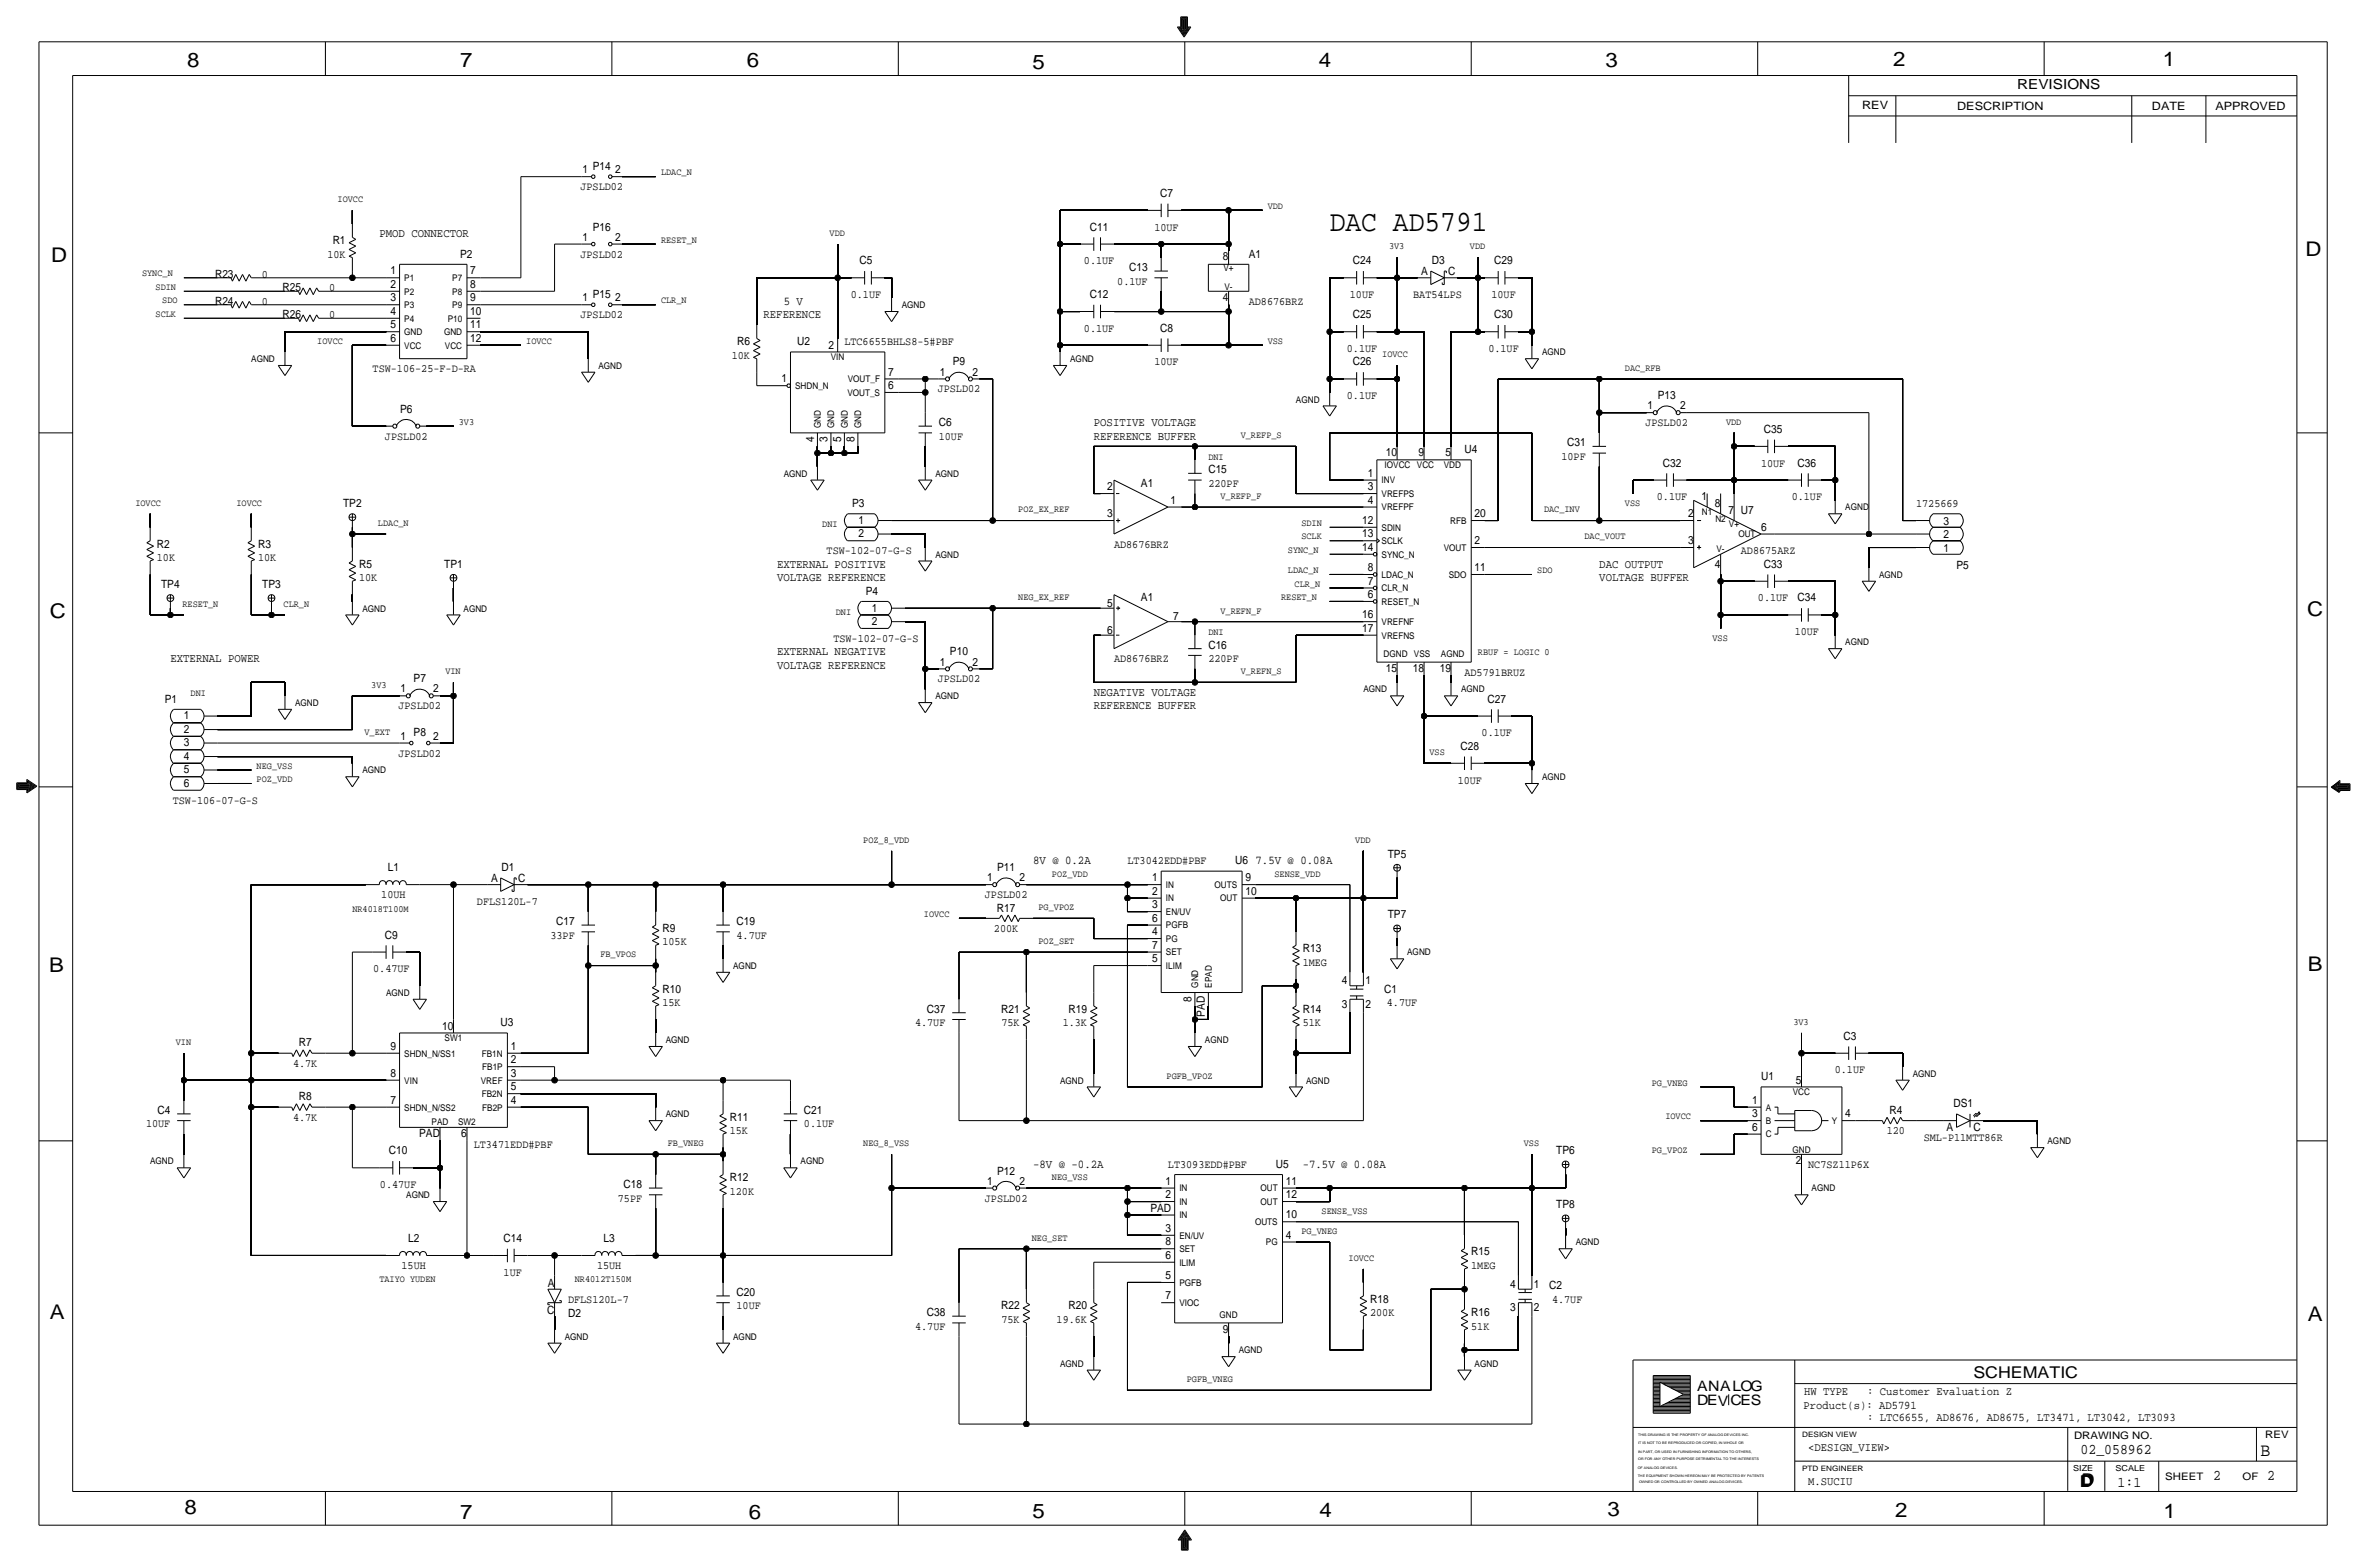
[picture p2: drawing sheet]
<svg xmlns="http://www.w3.org/2000/svg" width="892mm" height="590mm" viewBox="0 0 892 590" stroke-linecap="round" stroke-linejoin="round" font-family="sans-serif">
<defs><g id="words">
<text font-size="11.1" x="501.1" y="86.9">DAC AD5791</text>
<g font-size="7.6">
<text x="70.6" y="25.4">8</text>
<text x="173.4" y="25.4">7</text>
<text x="281.4" y="25.1">6</text>
<text x="389.1" y="26.2">5</text>
<text x="497" y="25.4">4</text>
<text x="605" y="25.1">3</text>
<text x="713.4" y="24.9">2</text>
<text x="815" y="24.9">1</text>
<text x="19.3" y="98.8">D</text>
<text x="868.9" y="96.5">D</text>
<text x="18.7" y="232.7">C</text>
<text x="869.4" y="232.2">C</text>
<text x="869.6" y="365.8">B</text>
<text x="18.5" y="366">B</text>
<text x="18.7" y="496.8">A</text>
<text x="869.6" y="497.6">A</text>
<text x="69.5" y="570.5">8</text>
<text x="173.4" y="572.3">7</text>
<text x="282.1" y="572.3">6</text>
<text x="389.1" y="571.8">5</text>
<text x="497.3" y="571.5">4</text>
<text x="605.7" y="571.2">3</text>
<text x="714.2" y="571.5">2</text>
<text x="815.3" y="572">1</text>
</g>
<text font-size="7" x="851.9" y="548.4">B</text>
<g font-size="6.1">
<text x="743.7" y="518.9">SCHEMATIC</text>
<text x="783.8" y="560.3">D</text>
<text x="784.3" y="559.8">D</text>
</g>
<g font-size="5.6">
<text x="784" y="547.9">02_058962</text>
<text x="834.1" y="557.5">2</text>
<text x="854.4" y="557.5">2</text>
<text x="798" y="560.1">1:1</text>
</g>
<g font-size="5.4">
<text x="639.5" y="524.2">ANALOG</text>
<text x="639.5" y="529.3">DEVCES</text>
</g>
<text font-size="5.2" x="760.2" y="33.5">REVISIONS</text>
<g font-size="4.5">
<text x="143" y="89.4">PMOD CONNECTOR</text>
<text x="287.7" y="119.9">REFERENCE</text>
<text x="295.4" y="114.8">5 V</text>
<text x="412.2" y="160.5">POSITIVE VOLTAGE</text>
<text x="412.2" y="165.6">REFERENCE BUFFER</text>
<text x="292.8" y="213.9">EXTERNAL POSITIVE</text>
<text x="602.7" y="213.9">DAC OUTPUT</text>
<text x="292.8" y="218.9">VOLTAGE REFERENCE</text>
<text x="602.7" y="218.9">VOLTAGE BUFFER</text>
<text x="64.2" y="249.4">EXTERNAL POWER</text>
<text x="292.8" y="252">VOLTAGE REFERENCE</text>
<text x="292.8" y="246.9">EXTERNAL NEGATIVE</text>
<text x="412.2" y="262.1">NEGATIVE VOLTAGE</text>
<text x="412.2" y="267.2">REFERENCE BUFFER</text>
<text x="389.3" y="325.6">8V @ 0.2A</text>
<text x="473.2" y="325.6">7.5V @ 0.08A</text>
<text x="389.3" y="439.9">-8V @ -0.2A</text>
<text x="490.9" y="439.9">-7.5V @ 0.08A</text>
</g>
<g font-size="4.4">
<text x="679.9" y="525.5">HW TYPE</text>
<text x="703.6" y="525.5">: Customer Evaluation Z</text>
<text x="679.7" y="530.9">Product(s): AD5791</text>
<text x="703.6" y="535.2">: LTC6655, AD8676, AD8675, LT3471, LT3042, LT3093</text>
<text x="681.4" y="546.6">&lt;DESIGN_VIEW&gt;</text>
<text x="681.4" y="559.3">M.SUCIU</text>
</g>
<g font-size="4.3">
<text x="701.8" y="41.1">REV</text>
<text x="737.6" y="41.4">DESCRIPTION</text>
<text x="811" y="41.4">DATE</text>
<text x="834.8" y="41.4">APPROVED</text>
<text x="219.6" y="65.3">1</text>
<text x="223.4" y="64">P14</text>
<text x="231.9" y="65.3">2</text>
<text x="218.7" y="71.6">JPSLD02</text>
<text x="437.2" y="74.2">C7</text>
<text x="223.4" y="86.9">P16</text>
<text x="410.7" y="86.9">C11</text>
<text x="435" y="86.9">10UF</text>
<text x="125.4" y="91.9">R1</text>
<text x="219.6" y="90.7">1</text>
<text x="231.9" y="90.7">2</text>
<text x="123.4" y="97">10K</text>
<text x="173.4" y="97">P2</text>
<text x="218.7" y="97">JPSLD02</text>
<text x="323.9" y="99.6">C5</text>
<text x="408.5" y="99.6">0.1UF</text>
<text x="460.9" y="97.8">8</text>
<text x="470.6" y="97">A1</text>
<text x="509.8" y="99.6">C24</text>
<text x="539.5" y="99.6">D3</text>
<text x="563.1" y="99.6">C29</text>
<text x="81" y="104.6">R23</text>
<text x="98.6" y="104.6">0</text>
<text x="147.2" y="103.4">1</text>
<text x="177.2" y="103.4">7</text>
<text x="421" y="107.2">0.1UF</text>
<text x="425.5" y="102.1">C13</text>
<text x="535.6" y="103.6">A</text>
<text x="545.8" y="103.6">C</text>
<text x="106.4" y="109.7">R25</text>
<text x="124" y="109.7">0</text>
<text x="147.2" y="113.5">3</text>
<text x="147.2" y="108.5">2</text>
<text x="177.2" y="113.5">9</text>
<text x="177.2" y="108.5">8</text>
<text x="219.6" y="113.5">1</text>
<text x="223.4" y="112.3">P15</text>
<text x="231.9" y="113.5">2</text>
<text x="320.6" y="112.3">0.1UF</text>
<text x="410.7" y="112.3">C12</text>
<text x="460.9" y="113.5">4</text>
<text x="508.7" y="112.3">10UF</text>
<text x="532.6" y="112.3">BAT54LPS</text>
<text x="562" y="112.3">10UF</text>
<text x="81" y="114.8">R24</text>
<text x="98.6" y="114.8">0</text>
<text x="106.4" y="119.9">R26</text>
<text x="124" y="119.9">0</text>
<text x="147.2" y="118.6">4</text>
<text x="177.2" y="118.6">10</text>
<text x="218.7" y="119.9">JPSLD02</text>
<text x="470.6" y="114.8">AD8676BRZ</text>
<text x="509.8" y="119.9">C25</text>
<text x="563.1" y="119.9">C30</text>
<text x="147.2" y="123.7">5</text>
<text x="177.2" y="123.7">11</text>
<text x="408.5" y="125">0.1UF</text>
<text x="437.2" y="125">C8</text>
<text x="147.2" y="128.8">6</text>
<text x="177.2" y="128.8">12</text>
<text x="277.8" y="130">R6</text>
<text x="300.4" y="130">U2</text>
<text x="312.3" y="131.3">2</text>
<text x="318.2" y="130">LTC6655BHLS8-5#PBF</text>
<text x="275.8" y="135.1">10K</text>
<text x="359.1" y="137.7">P9</text>
<text x="435" y="137.7">10UF</text>
<text x="507.5" y="132.6">0.1UF</text>
<text x="509.8" y="137.7">C26</text>
<text x="560.9" y="132.6">0.1UF</text>
<text x="140.4" y="140.2">TSW-106-25-F-D-RA</text>
<text x="334.7" y="141.5">7</text>
<text x="354.2" y="141.5">1</text>
<text x="366.5" y="141.5">2</text>
<text x="294.5" y="144">1</text>
<text x="334.7" y="146.6">6</text>
<text x="353.4" y="147.8">JPSLD02</text>
<text x="150.8" y="155.4">P6</text>
<text x="507.5" y="150.4">0.1UF</text>
<text x="620.9" y="154.2">1</text>
<text x="624.7" y="150.4">P13</text>
<text x="633.2" y="154.2">2</text>
<text x="353.8" y="160.5">C6</text>
<text x="620.1" y="160.5">JPSLD02</text>
<text x="145.1" y="165.6">JPSLD02</text>
<text x="306.8" y="166.5" transform="rotate(-90 306.8 166.5)">4</text>
<text x="311.9" y="166.5" transform="rotate(-90 311.9 166.5)">3</text>
<text x="316.9" y="166.5" transform="rotate(-90 316.9 166.5)">5</text>
<text x="322" y="166.5" transform="rotate(-90 322 166.5)">8</text>
<text x="353.8" y="165.6">10UF</text>
<text x="664.7" y="163.1">C35</text>
<text x="522.2" y="172">10</text>
<text x="534.5" y="172">9</text>
<text x="544.7" y="172">5</text>
<text x="551.9" y="170.7">U4</text>
<text x="588.4" y="173.2">10PF</text>
<text x="590.6" y="168.1">C31</text>
<text x="455.4" y="178.3">C15</text>
<text x="515.5" y="179.6">1</text>
<text x="626.6" y="175.8">C32</text>
<text x="663.6" y="175.8">10UF</text>
<text x="677.4" y="175.8">C36</text>
<text x="417.2" y="184.7">2</text>
<text x="430" y="183.4">A1</text>
<text x="455.4" y="183.4">220PF</text>
<text x="515.5" y="184.7">3</text>
<text x="129.3" y="191">TP2</text>
<text x="321.2" y="191">P3</text>
<text x="441.1" y="189.7">1</text>
<text x="515.5" y="189.7">4</text>
<text x="624.4" y="188.5">0.1UF</text>
<text x="641.2" y="188.5">1</text>
<text x="646.3" y="191">8</text>
<text x="675.2" y="188.5">0.1UF</text>
<text x="722.1" y="191">1725669</text>
<text x="323.5" y="197.4">1</text>
<text x="417.2" y="194.8">3</text>
<text x="513.4" y="197.4">12</text>
<text x="555.7" y="194.8">20</text>
<text x="636.1" y="194.8">2</text>
<text x="651.4" y="193.5">7</text>
<text x="656" y="193.5">U7</text>
<text x="732.4" y="197.7">3</text>
<text x="323.5" y="202.4">2</text>
<text x="513.4" y="202.4">13</text>
<text x="663.7" y="199.9">6</text>
<text x="732.4" y="202.8">2</text>
<text x="59.1" y="206.2">R2</text>
<text x="97.2" y="206.2">R3</text>
<text x="311.5" y="208.8">TSW-102-07-G-S</text>
<text x="419.8" y="206.2">AD8676BRZ</text>
<text x="513.4" y="207.5">14</text>
<text x="555.7" y="205">2</text>
<text x="636.1" y="205">3</text>
<text x="656" y="208.8">AD8675ARZ</text>
<text x="732.4" y="207.9">1</text>
<text x="59.1" y="211.3">10K</text>
<text x="97.2" y="211.3">10K</text>
<text x="135.3" y="213.9">R5</text>
<text x="167.4" y="213.9">TP1</text>
<text x="515.5" y="215.1">8</text>
<text x="555.7" y="215.1">11</text>
<text x="646.3" y="213.9">4</text>
<text x="664.7" y="213.9">C33</text>
<text x="737.3" y="214.2">P5</text>
<text x="60.7" y="221.5">TP4</text>
<text x="98.8" y="221.5">TP3</text>
<text x="135.3" y="218.9">10K</text>
<text x="515.5" y="220.2">7</text>
<text x="326.2" y="224">P4</text>
<text x="430" y="226.6">A1</text>
<text x="515.5" y="225.3">6</text>
<text x="662.5" y="226.6">0.1UF</text>
<text x="677.4" y="226.6">C34</text>
<text x="328.6" y="230.4">1</text>
<text x="417.2" y="228.6">5</text>
<text x="442.2" y="233.7">7</text>
<text x="513.4" y="232.9">16</text>
<text x="328.6" y="235.5">2</text>
<text x="417.2" y="238.8">6</text>
<text x="513.4" y="238">17</text>
<text x="676.3" y="239.3">10UF</text>
<text x="314" y="241.8">TSW-102-07-G-S</text>
<text x="455.4" y="244.3">C16</text>
<text x="354.2" y="250.7">1</text>
<text x="358" y="246.9">P10</text>
<text x="366.5" y="250.7">2</text>
<text x="419.8" y="249.4">AD8676BRZ</text>
<text x="455.4" y="249.4">220PF</text>
<text x="155.9" y="257">P7</text>
<text x="353.4" y="257">JPSLD02</text>
<text x="522.2" y="253.2">15</text>
<text x="532.4" y="253.2">18</text>
<text x="542.6" y="253.2">19</text>
<text x="551.9" y="254.5">AD5791BRUZ</text>
<text x="151" y="260.9">1</text>
<text x="163.3" y="260.9">2</text>
<text x="62.1" y="264.7">P1</text>
<text x="150.2" y="267.2">JPSLD02</text>
<text x="560.6" y="264.7">C27</text>
<text x="69.2" y="271">1</text>
<text x="69.2" y="281.2">3</text>
<text x="69.2" y="276.1">2</text>
<text x="151" y="278.6">1</text>
<text x="155.9" y="277.4">P8</text>
<text x="163.3" y="278.6">2</text>
<text x="558.3" y="277.4">0.1UF</text>
<text x="69.2" y="286.3">4</text>
<text x="150.2" y="285">JPSLD02</text>
<text x="550.4" y="282.4">C28</text>
<text x="69.2" y="291.3">5</text>
<text x="69.2" y="296.4">6</text>
<text x="549.3" y="295.1">10UF</text>
<text x="65.1" y="302.8">TSW-106-07-G-S</text>
<text x="523" y="323.1">TP5</text>
<text x="146.2" y="328.2">L1</text>
<text x="189" y="328.2">D1</text>
<text x="375.8" y="328.2">P11</text>
<text x="424.9" y="325.6">LT3042EDD#PBF</text>
<text x="465.5" y="325.6">U6</text>
<text x="185.1" y="332.2">A</text>
<text x="195.3" y="332.2">C</text>
<text x="372" y="332">1</text>
<text x="384.3" y="332">2</text>
<text x="434.2" y="332">1</text>
<text x="469.3" y="332">9</text>
<text x="143.7" y="338.3">10UH</text>
<text x="179.7" y="340.9">DFLS120L-7</text>
<text x="371.1" y="338.3">JPSLD02</text>
<text x="434.2" y="337.1">2</text>
<text x="469.3" y="337.1">10</text>
<text x="375.7" y="343.4">R17</text>
<text x="434.2" y="342.1">3</text>
<text x="434.2" y="347.2">6</text>
<text x="523" y="345.9">TP7</text>
<text x="145.1" y="353.6">C9</text>
<text x="207.4" y="353.6">33PF</text>
<text x="209.6" y="348.5">C17</text>
<text x="249.6" y="351">R9</text>
<text x="277.6" y="353.6">4.7UF</text>
<text x="277.6" y="348.5">C19</text>
<text x="374.6" y="351">200K</text>
<text x="434.2" y="352.3">4</text>
<text x="249.6" y="356.1">105K</text>
<text x="434.2" y="357.4">7</text>
<text x="490.9" y="358.6">R13</text>
<text x="434.2" y="362.5">5</text>
<text x="490.9" y="363.7">1MEG</text>
<text x="140.6" y="366.3">0.47UF</text>
<text x="505.7" y="370.8">4</text>
<text x="514.6" y="370.8">1</text>
<text x="249.6" y="373.9">R10</text>
<text x="449" y="377.3" transform="rotate(-90 449 377.3)">8</text>
<text x="521.6" y="373.9">C1</text>
<text x="249.6" y="379">15K</text>
<text x="349.3" y="381.5">C37</text>
<text x="377.2" y="381.5">R21</text>
<text x="402.6" y="381.5">R19</text>
<text x="454.1" y="383" transform="rotate(-90 454.1 383)">PAD</text>
<text x="490.9" y="381.5">R14</text>
<text x="505.7" y="379.7">3</text>
<text x="514.6" y="379.7">2</text>
<text x="522.6" y="379">4.7UF</text>
<text x="166.6" y="387.9">10</text>
<text x="188.7" y="386.6">U3</text>
<text x="344.8" y="386.6">4.7UF</text>
<text x="377.4" y="386.6">75K</text>
<text x="400.5" y="386.6">1.3K</text>
<text x="490.9" y="386.6">51K</text>
<text x="112.6" y="394.2">R7</text>
<text x="147.2" y="395.5">9</text>
<text x="192.5" y="395.5">1</text>
<text x="694.7" y="391.7">C3</text>
<text x="110.4" y="401.8">4.7K</text>
<text x="192.5" y="400.6">2</text>
<text x="147.2" y="405.6">8</text>
<text x="192.5" y="405.6">3</text>
<text x="663.7" y="406.9">U1</text>
<text x="691.4" y="404.4">0.1UF</text>
<text x="192.5" y="410.7">5</text>
<text x="676.8" y="408.2">5</text>
<text x="59.3" y="419.6">C4</text>
<text x="112.6" y="414.5">R8</text>
<text x="147.2" y="415.8">7</text>
<text x="192.5" y="415.8">4</text>
<text x="303" y="419.6">C21</text>
<text x="660.3" y="415.8">1</text>
<text x="712" y="419.6">R4</text>
<text x="736.1" y="417.1">DS1</text>
<text x="55" y="424.7">10UF</text>
<text x="110.4" y="422.1">4.7K</text>
<text x="275" y="422.1">R11</text>
<text x="303" y="424.7">0.1UF</text>
<text x="660.3" y="426">6</text>
<text x="660.3" y="420.9">3</text>
<text x="695.4" y="420.9">4</text>
<text x="733.5" y="426">A</text>
<text x="743.7" y="426">C</text>
<text x="158" y="428.5">PAD</text>
<text x="173.8" y="428.5">6</text>
<text x="275" y="427.2">15K</text>
<text x="711" y="427.2">120</text>
<text x="724.9" y="429.8">SML-P11MTT86R</text>
<text x="146.6" y="434.8">C10</text>
<text x="178.5" y="432.3">LT3471EDD#PBF</text>
<text x="586.5" y="434.8">TP6</text>
<text x="375.8" y="442.5">P12</text>
<text x="440.1" y="439.9">LT3093EDD#PBF</text>
<text x="480.8" y="439.9">U5</text>
<text x="676.8" y="438.7">2</text>
<text x="681.4" y="439.9">NC7SZ11P6X</text>
<text x="143.2" y="447.5">0.47UF</text>
<text x="235" y="447.5">C18</text>
<text x="275" y="445">R12</text>
<text x="372" y="446.3">1</text>
<text x="384.3" y="446.3">2</text>
<text x="439.3" y="446.3">1</text>
<text x="484.6" y="446.3">11</text>
<text x="232.8" y="452.6">75PF</text>
<text x="275" y="450.1">120K</text>
<text x="371.1" y="452.6">JPSLD02</text>
<text x="439.3" y="451.4">2</text>
<text x="484.6" y="451.4">12</text>
<text x="586.5" y="455.2">TP8</text>
<text x="433.5" y="456.4">PAD</text>
<text x="484.6" y="459">10</text>
<text x="153.8" y="467.9">L2</text>
<text x="189.7" y="467.9">C14</text>
<text x="227.4" y="467.9">L3</text>
<text x="439.3" y="464.1">3</text>
<text x="484.6" y="466.6">4</text>
<text x="439.3" y="469.1">8</text>
<text x="554.4" y="472.9">R15</text>
<text x="151.3" y="478">15UH</text>
<text x="225" y="478">15UH</text>
<text x="439.3" y="474.2">6</text>
<text x="554.4" y="478">1MEG</text>
<text x="189.8" y="480.6">1UF</text>
<text x="206.4" y="485">A</text>
<text x="439.3" y="481.8">5</text>
<text x="569.2" y="485.1">4</text>
<text x="578.1" y="485.1">1</text>
<text x="583.8" y="485.6">C2</text>
<text x="214.1" y="490.7">DFLS120L-7</text>
<text x="277.6" y="488.2">C20</text>
<text x="439.3" y="489.5">7</text>
<text x="516.3" y="490.7">R18</text>
<text x="584.9" y="490.7">4.7UF</text>
<text x="206.2" y="495.1">C</text>
<text x="214.1" y="496.2">D2</text>
<text x="277.6" y="493.3">10UF</text>
<text x="349.3" y="495.8">C38</text>
<text x="377.2" y="493.3">R22</text>
<text x="402.6" y="493.3">R20</text>
<text x="516.3" y="495.8">200K</text>
<text x="554.4" y="495.8">R16</text>
<text x="569.2" y="494">3</text>
<text x="578.1" y="494">2</text>
<text x="344.8" y="500.9">4.7UF</text>
<text x="377.4" y="498.3">75K</text>
<text x="398.2" y="498.3">19.6K</text>
<text x="460.9" y="502.2">9</text>
<text x="554.4" y="500.9">51K</text>
</g>
<g font-size="3.9">
<text x="781.6" y="542.1">DRAWING NO.</text>
<text x="853.6" y="541.8">REV</text>
<text x="816" y="557.4">SHEET</text>
<text x="845.1" y="557.5">OF</text>
</g>
<g font-size="3.6">
<text x="249.1" y="66">LDAC_N</text>
<text x="127.2" y="76.2">IOVCC</text>
<text x="477.7" y="78.7">VDD</text>
<text x="312.6" y="88.9">VDD</text>
<text x="249.1" y="91.4">RESET_N</text>
<text x="523.4" y="94">3V3</text>
<text x="553.9" y="94">VDD</text>
<text x="53.5" y="104.1">SYNC_N</text>
<text x="58.6" y="109.2">SDIN</text>
<text x="58.6" y="119.4">SCLK</text>
<text x="61.2" y="114.3">SDO</text>
<text x="249.1" y="114.3">CLR_N</text>
<text x="119.6" y="129.5">IOVCC</text>
<text x="198.3" y="129.5">IOVCC</text>
<text x="477.7" y="129.5">VSS</text>
<text x="520.9" y="134.6">IOVCC</text>
<text x="612.3" y="139.7">DAC_RFB</text>
<text x="172.9" y="160">3V3</text>
<text x="650.4" y="160">VDD</text>
<text x="467.6" y="165.1">V_REFP_S</text>
<text x="455.4" y="173.2">DNI</text>
<text x="51" y="190.5">IOVCC</text>
<text x="89.1" y="190.5">IOVCC</text>
<text x="459.9" y="188">V_REFP_F</text>
<text x="612.3" y="190.5">VSS</text>
<text x="383.7" y="193">POZ_EX_REF</text>
<text x="581.9" y="193">DAC_INV</text>
<text x="142.4" y="198.1">LDAC_N</text>
<text x="309.9" y="198.6">DNI</text>
<text x="490.4" y="203.2">SCLK</text>
<text x="490.4" y="198.1">SDIN</text>
<text x="597.1" y="203.2">DAC_VOUT</text>
<text x="485.3" y="208.3">SYNC_N</text>
<text x="485.3" y="215.9">LDAC_N</text>
<text x="579.3" y="215.9">SDO</text>
<text x="487.9" y="221">CLR_N</text>
<text x="383.7" y="226.1">NEG_EX_REF</text>
<text x="482.8" y="226.1">RESET_N</text>
<text x="68.8" y="228.6">RESET_N</text>
<text x="106.9" y="228.6">CLR_N</text>
<text x="315" y="231.6">DNI</text>
<text x="459.9" y="231.1">V_REFN_F</text>
<text x="455.4" y="239.3">DNI</text>
<text x="645.4" y="241.3">VSS</text>
<text x="557" y="246.9">RBUF = LOGIC 0</text>
<text x="167.8" y="254">VIN</text>
<text x="467.6" y="254">V_REFN_S</text>
<text x="71.8" y="262.1">DNI</text>
<text x="139.9" y="259.1">3V3</text>
<text x="137.4" y="276.9">V_EXT</text>
<text x="538.7" y="284.5">VSS</text>
<text x="96.7" y="289.6">NEG_VSS</text>
<text x="96.7" y="294.6">POZ_VDD</text>
<text x="325.3" y="317.5">POZ_8_VDD</text>
<text x="510.7" y="317.5">VDD</text>
<text x="396.4" y="330.2">POZ_VDD</text>
<text x="480.3" y="330.2">SENSE_VDD</text>
<text x="132.8" y="343.4">NR4018T100M</text>
<text x="348.2" y="345.4">IOVCC</text>
<text x="391.4" y="342.9">PG_VPOZ</text>
<text x="391.4" y="355.6">POZ_SET</text>
<text x="226.3" y="360.7">FB_VPOS</text>
<text x="675.8" y="386.1">3V3</text>
<text x="66.2" y="393.7">VIN</text>
<text x="439.6" y="406.4">PGFB_VPOZ</text>
<text x="622.5" y="408.9">PG_VNEG</text>
<text x="627.6" y="421.6">IOVCC</text>
<text x="251.7" y="431.8">FB_VNEG</text>
<text x="325.3" y="431.8">NEG_8_VSS</text>
<text x="574.2" y="431.8">VSS</text>
<text x="622.5" y="434.3">PG_VPOZ</text>
<text x="396.4" y="444.5">NEG_VSS</text>
<text x="498" y="457.2">SENSE_VSS</text>
<text x="388.8" y="467.4">NEG_SET</text>
<text x="490.4" y="464.8">PG_VNEG</text>
<text x="508.2" y="475">IOVCC</text>
<text x="143" y="483.1">TAIYO YUDEN</text>
<text x="216.6" y="483.1">NR4012T150M</text>
<text x="447.2" y="520.7">PGFB_VNEG</text>
</g>
<g font-size="3.5">
<text x="152.3" y="105.9">P1</text>
<text x="170.4" y="105.9">P7</text>
<text x="461.1" y="102.1">V+</text>
<text x="152.3" y="111">P2</text>
<text x="170.4" y="111">P8</text>
<text x="461.4" y="109.2">V-</text>
<text x="152.3" y="116.1">P3</text>
<text x="170.4" y="116.1">P9</text>
<text x="339.8" y="116.1">AGND</text>
<text x="152.3" y="121.2">P4</text>
<text x="168.7" y="121.2">P10</text>
<text x="152.3" y="131.3">VCC</text>
<text x="152.3" y="126.2">GND</text>
<text x="167.3" y="126.2">GND</text>
<text x="167.7" y="131.3">VCC</text>
<text x="94.7" y="136.4">AGND</text>
<text x="313.1" y="135.6">VIN</text>
<text x="403.3" y="136.4">AGND</text>
<text x="581.1" y="133.9">AGND</text>
<text x="225.5" y="138.9">AGND</text>
<text x="299.7" y="146.6">SHDN_N</text>
<text x="319.3" y="149.1">VOUT_S</text>
<text x="319.5" y="144">VOUT_F</text>
<text x="488.4" y="151.6">AGND</text>
<text x="309.3" y="161.3" transform="rotate(-90 309.3 161.3)">GND</text>
<text x="314.4" y="161.3" transform="rotate(-90 314.4 161.3)">GND</text>
<text x="319.5" y="161.3" transform="rotate(-90 319.5 161.3)">GND</text>
<text x="324.6" y="161.3" transform="rotate(-90 324.6 161.3)">GND</text>
<text x="295.3" y="179.6">AGND</text>
<text x="352.5" y="179.6">AGND</text>
<text x="521.8" y="176.3">IOVCC VCC</text>
<text x="544.1" y="176.3">VDD</text>
<text x="520.6" y="182.1">INV</text>
<text x="520.6" y="187.2">VREFPS</text>
<text x="520.6" y="192.3">VREFPF</text>
<text x="546.5" y="197.4">RFB</text>
<text x="641.4" y="194.1">N1</text>
<text x="646.4" y="196.6">N2</text>
<text x="695.4" y="192.3">AGND</text>
<text x="520.6" y="199.9">SDIN</text>
<text x="651.6" y="198.6">V+</text>
<text x="655.1" y="202.2">OUT</text>
<text x="520.6" y="205">SCLK</text>
<text x="544.1" y="207.5">VOUT</text>
<text x="646.9" y="207.8">V-</text>
<text x="352.5" y="210.1">AGND</text>
<text x="520.6" y="210.1">SYNC_N</text>
<text x="520.6" y="217.7">LDAC_N</text>
<text x="546" y="217.7">SDO</text>
<text x="708.1" y="217.7">AGND</text>
<text x="520.6" y="222.8">CLR_N</text>
<text x="520.6" y="227.8">RESET_N</text>
<text x="136.6" y="230.4">AGND</text>
<text x="174.7" y="230.4">AGND</text>
<text x="520.6" y="235.5">VREFNF</text>
<text x="520.6" y="240.5">VREFNS</text>
<text x="695.4" y="243.1">AGND</text>
<text x="521.4" y="247.7">DGND VSS</text>
<text x="543" y="247.7">AGND</text>
<text x="352.5" y="263.4">AGND</text>
<text x="513.8" y="260.9">AGND</text>
<text x="550.6" y="260.9">AGND</text>
<text x="111.2" y="265.9">AGND</text>
<text x="136.6" y="291.3">AGND</text>
<text x="581.1" y="293.9">AGND</text>
<text x="439.4" y="334.5">IN</text>
<text x="457.7" y="334.5">OUTS</text>
<text x="439.4" y="339.6">IN</text>
<text x="459.8" y="339.6">OUT</text>
<text x="439.4" y="344.7">EN/UV</text>
<text x="439.4" y="349.8">PGFB</text>
<text x="439.4" y="359.9">SET</text>
<text x="439.4" y="354.8">PG</text>
<text x="530.3" y="359.9">AGND</text>
<text x="276.3" y="365">AGND</text>
<text x="439.4" y="365">ILIM</text>
<text x="145.5" y="375.2">AGND</text>
<text x="451.6" y="372.1" transform="rotate(-90 451.6 372.1)">GND</text>
<text x="456.6" y="372.1" transform="rotate(-90 456.6 372.1)">EPAD</text>
<text x="167.5" y="392.2">SW1</text>
<text x="250.9" y="392.9">AGND</text>
<text x="454.1" y="392.9">AGND</text>
<text x="152.3" y="398">SHDN_N/SS1</text>
<text x="181.5" y="398">FB1N</text>
<text x="181.7" y="403.1">FB1P</text>
<text x="720.8" y="405.6">AGND</text>
<text x="152.3" y="408.2">VIN</text>
<text x="181.2" y="408.2">VREF</text>
<text x="181.5" y="413.3">FB2N</text>
<text x="399.5" y="408.2">AGND</text>
<text x="492.2" y="408.2">AGND</text>
<text x="675.6" y="412.5">VCC</text>
<text x="152.3" y="418.3">SHDN_N/SS2</text>
<text x="181.7" y="418.3">FB2P</text>
<text x="665.4" y="418.3">A</text>
<text x="162.6" y="423.7">PAD</text>
<text x="172.6" y="423.7">SW2</text>
<text x="250.9" y="420.9">AGND</text>
<text x="665.4" y="423.4">B</text>
<text x="690.3" y="423.4">Y</text>
<text x="665.4" y="428.5">C</text>
<text x="771.6" y="431">AGND</text>
<text x="675.5" y="434.3">GND</text>
<text x="56.6" y="438.7">AGND</text>
<text x="301.7" y="438.7">AGND</text>
<text x="444.4" y="448.8">IN</text>
<text x="475" y="448.8">OUT</text>
<text x="682.7" y="448.8">AGND</text>
<text x="153.1" y="451.4">AGND</text>
<text x="444.4" y="453.9">IN</text>
<text x="475" y="453.9">OUT</text>
<text x="444.4" y="459">IN</text>
<text x="473" y="461.5">OUTS</text>
<text x="444.4" y="466.6">EN/UV</text>
<text x="444.4" y="471.7">SET</text>
<text x="477.1" y="469.1">PG</text>
<text x="593.8" y="469.1">AGND</text>
<text x="444.4" y="476.8">ILIM</text>
<text x="444.4" y="484.4">PGFB</text>
<text x="444.4" y="492">VIOC</text>
<text x="459.6" y="496.6">GND</text>
<text x="212.8" y="504.7">AGND</text>
<text x="276.3" y="504.7">AGND</text>
<text x="466.8" y="509.8">AGND</text>
<text x="399.5" y="514.9">AGND</text>
<text x="555.7" y="514.9">AGND</text>
</g>
<g font-size="3.1">
<text x="781.3" y="554">SIZE</text>
<text x="797.3" y="554">SCALE</text>
</g>
<g font-size="2.8">
<text x="679.1" y="541.3">DESIGN VIEW</text>
<text x="679.1" y="554">PTD ENGINEER</text>
</g>
<g font-size="1.3">
<text x="617.3" y="541.1">THIS DRAWING IS THE PROPERTY OF ANALOG DEVICES INC.</text>
<text x="617.3" y="543.9">IT IS NOT TO BE REPRODUCED OR COPIED, IN WHOLE OR</text>
<text x="617.3" y="547.2">IN PART, OR USED IN FURNISHING INFORMATION TO OTHERS,</text>
<text x="617.3" y="550">OR FOR ANY OTHER PURPOSE DETRIMENTAL TO THE INTERESTS</text>
<text x="617.2" y="556.3">THE EQUIPMENT SHOWN HEREON MAY BE PROTECTED BY PATENTS</text>
<text x="617.2" y="553.2">OF ANALOG DEVICES.</text>
<text x="617.7" y="558.8">OWNED OR CONTROLLED BY OWNED ANALOG DEVICES.</text>
</g>
</g></defs>
<!-- layer: Nets -->
<g fill="none" stroke="#000" stroke-width=".38">
<path d="M132.8 79.2v5.1zM196.3 66.5v38.1zM196.3 66.5h22.9zM234.4 66.5h12.7zM399.5 79.2v12.7zM399.5 79.2h33zM445.2 79.2h17.8zM463 79.2h12.7zM463 79.2v12.7zM209 91.9v17.8zM209 91.9h10.2zM234.4 91.9h12.7z"/>
<path d="M315.7 91.9v12.7zM399.5 91.9v25.4zM399.5 91.9h7.6zM419.8 91.9h17.8zM437.6 91.9v5.1zM437.6 91.9h25.4zM463 91.9v2.6zM526.5 97v7.6zM557 97v7.6zM69.3 109.7h38.1zM69.3 104.6h12.7zM69.3 119.9h38.1z"/>
<path d="M69.3 114.8h12.7zM99.8 104.6h33zM99.8 114.8h45.7zM125.2 109.7h20.3zM125.2 119.9h20.3zM132.8 102.1v2.5zM132.8 104.6h12.7zM181.1 104.6h15.2zM181.1 114.8h38.1zM181.1 109.7h27.9zM234.4 114.8h12.7zM285.2 104.6v17.8z"/>
<path d="M285.2 104.6h30.5zM315.7 104.6v22.9zM315.7 104.6h5.1zM333.5 104.6h2.5zM336 104.6v7.7zM399.5 117.3v12.7zM399.5 117.3h7.6zM419.8 117.3h17.8zM437.6 109.7v7.6zM437.6 117.3h25.4zM463 114.8v2.5zM463 117.3v12.7z"/>
<path d="M501.1 104.6h5.1zM501.1 104.6v20.4zM518.9 104.6h7.6zM526.5 104.6h7.6zM526.5 104.6v20.4zM549.4 104.6h7.6zM557 104.6h2.5zM557 104.6v20.4zM572.2 104.6h5.1zM577.3 104.6v20.4zM107.4 125v7.6zM107.4 125h38.1z"/>
<path d="M132.8 130v30.5zM132.8 130h12.7zM181.1 125h40.6zM181.1 130h15.2zM221.7 125v10.1zM399.5 130v2.6zM399.5 130h33zM445.2 130h17.8zM463 130h12.7zM501.1 125v17.7zM501.1 125h5.1zM518.9 125h7.6z"/>
<path d="M526.5 125h10.2zM526.5 137.7v5zM536.7 125v43.1zM546.8 125v43.1zM546.8 125h10.2zM557 125h2.5zM572.2 125h5.1zM577.3 125v5zM285.2 140.2v5.1zM285.2 145.3h7.6zM338.5 147.8h10.2zM338.5 142.7h10.2z"/>
<path d="M348.7 147.8v7.6zM348.7 142.7v5.1zM348.7 142.7h5.1zM369 142.7h5.1zM374.1 142.7v53.4zM501.1 142.7v5.1zM501.1 142.7h5.1zM518.9 142.7h7.6zM526.5 142.7v25.4zM564.6 142.7v53.4zM564.6 142.7h38.1zM602.7 155.4v7.7z"/>
<path d="M602.7 155.4h17.8zM602.7 142.7v12.7zM602.7 142.7h114.3zM635.7 155.4h68.6zM704.3 155.4v45.8zM717 142.7v53.4zM132.8 160.5h12.7zM160.7 160.5h10.2zM308.1 170.7v5.1zM308.1 168.1v2.6zM308.1 170.7h5zM313.1 168.1v2.6z"/>
<path d="M313.1 170.7h5.1zM318.2 168.1v2.6zM318.2 170.7h5.1zM323.3 168.1v2.6zM348.7 168.1v7.7zM412.2 168.1v17.8zM412.2 168.1h38.1zM450.3 168.1v5.1zM450.3 168.1h38.1zM488.4 168.1v17.8zM501.1 163.1h76.2zM501.1 163.1v17.7z"/>
<path d="M577.3 163.1v33zM602.7 175.8v20.3zM653.5 163.1v5zM653.5 168.1h7.6zM653.5 168.1v12.7zM673.8 168.1h17.8zM691.6 168.1v12.7zM56.6 193.5v5.1zM94.7 193.5v5.1zM132.8 198.6v2.6zM336 196.1h38.1zM374.1 196.1h40.6z"/>
<path d="M412.2 185.9h2.5zM445.2 191h5.1zM450.3 185.9v5.1zM450.3 191h63.5zM488.4 185.9h25.4zM501.1 198.6h12.7zM501.1 180.8h12.7zM559.5 196.1h5.1zM577.3 196.1h25.4zM602.7 196.1h30.5zM615.4 180.8v5.1zM615.4 180.8h7.6z"/>
<path d="M635.7 180.8h17.8zM653.5 180.8v5.1zM653.5 180.8h20.3zM686.5 180.8h5.1zM691.6 180.8v7.7zM717 196.1h5.1zM56.6 216.4v15.2zM94.7 216.4v15.2zM132.8 201.2v5zM132.8 201.2h12.7zM336 201.2h12.7zM348.7 201.2v5z"/>
<path d="M501.1 216.4h12.7zM501.1 208.8h12.7zM501.1 203.7h12.7zM559.5 216.4h17.8zM559.5 206.2h73.7zM648.4 216.4v2.5zM648.4 218.9h12.7zM648.4 218.9v12.7zM668.7 201.2h35.6zM673.8 218.9h17.8zM691.6 218.9v12.7zM704.3 206.2v7.7z"/>
<path d="M704.3 206.2h17.8zM704.3 201.2h17.8zM56.6 231.6h7.6zM64.2 229.1v2.5zM64.2 231.6h5.1zM94.7 231.6h7.6zM102.3 229.1v2.5zM102.3 231.6h5.1zM132.8 224v2.6zM170.9 221.5v5.1zM341.1 234.2h7.6zM341.1 229.1h33z"/>
<path d="M348.7 234.2v17.8zM374.1 229.1v22.9zM374.1 229.1h40.6zM412.2 239.3h2.5zM412.2 239.3v17.7zM445.2 234.2h5.1zM450.3 234.2v5.1zM450.3 234.2h63.5zM488.4 239.3h25.4zM488.4 239.3v17.7zM501.1 226.6h12.7zM501.1 221.5h12.7z"/>
<path d="M648.4 231.6v5.1zM648.4 231.6h25.4zM686.5 231.6h5.1zM691.6 231.6v7.7zM94.7 257v12.7zM94.7 257h12.7zM107.4 257v5.1zM170.9 257v5.1zM348.7 252v7.6zM348.7 252h5.1zM369 252h5.1zM412.2 257h38.1z"/>
<path d="M450.3 252v5zM450.3 257h38.1zM526.5 254.5v2.5zM536.7 254.5v15.2zM546.8 254.5v2.5zM82 269.7h12.7zM82 279.9h68.6zM82 274.8h50.8zM132.8 262.1v12.7zM132.8 262.1h17.8zM165.8 279.9h5.1zM165.8 262.1h5.1z"/>
<path d="M170.9 262.1v17.8zM536.7 269.7h20.3zM536.7 269.7v17.8zM569.7 269.7h7.6zM577.3 269.7v17.8zM82 285h50.8zM82 290.1h12.7zM82 295.1h12.7zM132.8 285v2.5zM536.7 287.5h10.1zM559.5 287.5h17.8zM577.3 287.5v2.6z"/>
<path d="M94.7 333.2h43.2zM94.7 333.2v63.5zM158.2 333.2h12.7zM170.9 333.2v50.8zM170.9 333.2h12.7zM198.8 333.2h22.9zM221.7 333.2v10.2zM221.7 333.2h25.4zM247.1 333.2v10.2zM247.1 333.2h25.4zM272.5 333.2v10.2zM272.5 333.2h63.5z"/>
<path d="M336 320.5v12.7zM336 333.2h35.6zM386.8 333.2h38.1zM424.9 333.2h7.6zM424.9 333.2v5.1zM424.9 338.3h7.6zM424.9 338.3v5.1zM473.2 333.2h35.5zM473.2 338.3h15.2zM488.4 338.3v12.7zM488.4 338.3h25.4zM508.7 333.2v33.1z"/>
<path d="M513.8 338.3v28zM513.8 320.5v17.8zM513.8 338.3h12.7zM526.5 330.7v7.6zM132.8 358.6h7.6zM132.8 358.6v38.1zM153.1 358.6h5.1zM158.2 358.6v12.7zM221.7 356.1v7.6zM272.5 356.1v5.1zM361.4 358.6v17.8zM361.4 358.6h25.4z"/>
<path d="M361.4 345.9h10.2zM386.8 358.6v15.3zM386.8 358.6h45.7zM389.3 345.9h22.9zM412.2 345.9v7.7zM412.2 353.6h20.3zM424.9 348.5h7.6zM424.9 348.5v60.9zM424.9 343.4h7.6zM526.5 353.6v2.5zM221.7 363.7v33zM221.7 363.7h25.4z"/>
<path d="M247.1 361.2v2.5zM247.1 363.7v2.6zM412.2 363.7v10.2zM412.2 363.7h20.3zM450.3 379v5zM455.4 379v5zM475.7 371.3v38.1zM475.7 371.3h12.7zM488.4 371.3v2.6zM488.4 368.8v2.5zM69.3 396.7v10.2zM94.7 396.7h10.2z"/>
<path d="M94.7 396.7v10.2zM122.6 396.7h10.2zM132.8 396.7h12.7zM196.3 396.7h25.4zM247.1 384v5.1zM361.4 389.1v33zM386.8 391.7v30.4zM412.2 391.7v12.7zM450.3 384v5.1zM450.3 384h5.1zM488.4 396.7v7.7zM488.4 391.7v5z"/>
<path d="M488.4 396.7h20.3zM508.7 381.5v15.2zM513.8 381.5v40.6zM678.9 389.1v7.6zM678.9 396.7v7.7zM678.9 396.7h12.7zM704.3 396.7h12.7zM717 396.7v5.1zM69.3 406.9v7.6zM69.3 406.9h25.4zM94.7 406.9h50.8zM94.7 406.9v10.2z"/>
<path d="M94.7 417.1h10.2zM94.7 417.1v55.8zM122.6 417.1h10.2zM132.8 417.1v22.8zM132.8 417.1h12.7zM196.3 412h50.8zM196.3 406.9h12.7zM196.3 401.8h12.7zM196.3 417.1h25.4zM209 406.9h63.5zM209 401.8v5.1zM221.7 417.1v17.7z"/>
<path d="M247.1 412v5.1zM272.5 406.9v7.6zM272.5 406.9h25.4zM297.9 406.9v7.6zM424.9 409.4h50.8zM640.8 409.4h12.7zM653.5 409.4v7.7zM653.5 417.1h5.1zM69.3 427.2v7.6zM132.8 439.9h10.2zM155.7 439.9h10.1zM165.8 439.9v7.6z"/>
<path d="M165.8 429.8v10.1zM176 429.8v43.1zM221.7 434.8h25.4zM247.1 434.8v7.7zM247.1 434.8h25.4zM272.5 434.8v2.6zM272.5 432.3v2.5zM297.9 427.2v7.6zM336 434.8v12.7zM361.4 422.1h25.4zM386.8 422.1h127zM577.3 434.8v12.7z"/>
<path d="M640.8 434.8h12.7zM640.8 422.1h17.8zM653.5 427.2v7.6zM653.5 427.2h5.1zM678.9 439.9v5.1zM699.2 422.1h5.1zM722.1 422.1h10.1zM747.5 422.1h20.3zM767.8 422.1v5.1zM247.1 455.2v17.7zM272.5 455.2v17.7zM336 447.5h35.6z"/>
<path d="M336 447.5v25.4zM386.8 447.5h38.1zM424.9 457.7v7.6zM424.9 457.7h12.7zM424.9 452.6v5.1zM424.9 452.6h12.7zM424.9 447.5v5.1zM424.9 447.5h12.7zM488.4 452.6h12.7zM488.4 447.5h12.7zM501.1 447.5v5.1zM501.1 447.5h50.8z"/>
<path d="M551.9 447.5v17.8zM551.9 447.5h25.4zM577.3 447.5v33.1zM577.3 447.5h12.7zM590 442.5v5zM94.7 472.9h50.8zM165.8 472.9h10.2zM176 472.9h10.1zM198.8 472.9h10.2zM209 472.9h10.2zM209 472.9v7.7zM239.5 472.9h7.6z"/>
<path d="M247.1 472.9h25.4zM272.5 472.9v10.2zM272.5 472.9h63.5zM361.4 470.4v20.3zM361.4 470.4h25.4zM386.8 470.4v15.2zM386.8 470.4h50.8zM412.2 475.5v10.1zM412.2 475.5h25.4zM424.9 465.3h12.7zM488.4 460.2h83.8zM488.4 467.9h12.7z"/>
<path d="M501.1 467.9v40.6zM513.8 478v5.1zM572.2 460.2v20.4zM590 462.8v2.5zM209 495.8v5.1zM272.5 495.8v5.1zM424.9 483.1h12.7zM424.9 483.1v40.6zM539.2 485.6h12.7zM539.2 485.6v38.1zM551.9 485.6v2.6zM551.9 483.1v2.5z"/>
<path d="M572.2 495.8v12.7zM577.3 495.8v40.6zM361.4 503.4v33zM386.8 503.4v33zM412.2 503.4v7.6zM463 503.4v2.6zM501.1 508.5h12.7zM513.8 500.9v7.6zM551.9 508.5v2.5zM551.9 506v2.5zM551.9 508.5h20.3zM361.4 536.4h25.4z"/>
<path d="M386.8 536.4h190.5zM424.9 523.7h114.3z"/>
</g>
<g fill="#000" stroke="#000" stroke-width=".38">
<circle cx="463" cy="79.2" r="1.07"/>
<circle cx="399.5" cy="91.9" r="1.07"/>
<circle cx="437.6" cy="91.9" r="1.07"/>
<circle cx="463" cy="91.9" r="1.07"/>
<circle cx="132.8" cy="104.6" r="1.07"/>
<circle cx="315.7" cy="104.6" r="1.07"/>
<circle cx="399.5" cy="117.3" r="1.07"/>
<circle cx="437.6" cy="117.3" r="1.07"/>
<circle cx="463" cy="117.3" r="1.07"/>
<circle cx="526.5" cy="104.6" r="1.07"/>
<circle cx="557" cy="104.6" r="1.07"/>
<circle cx="399.5" cy="130" r="1.07"/>
<circle cx="463" cy="130" r="1.07"/>
<circle cx="501.1" cy="125" r="1.07"/>
<circle cx="526.5" cy="125" r="1.07"/>
<circle cx="557" cy="125" r="1.07"/>
<circle cx="577.3" cy="125" r="1.07"/>
<circle cx="348.7" cy="142.7" r="1.07"/>
<circle cx="348.7" cy="147.8" r="1.07"/>
<circle cx="501.1" cy="142.7" r="1.07"/>
<circle cx="526.5" cy="142.7" r="1.07"/>
<circle cx="602.7" cy="142.7" r="1.07"/>
<circle cx="602.7" cy="155.4" r="1.07"/>
<circle cx="308.1" cy="170.7" r="1.07"/>
<circle cx="313.1" cy="170.7" r="1.07"/>
<circle cx="318.2" cy="170.7" r="1.07"/>
<circle cx="450.3" cy="168.1" r="1.07"/>
<circle cx="653.5" cy="168.1" r="1.07"/>
<circle cx="374.1" cy="196.1" r="1.07"/>
<circle cx="450.3" cy="191" r="1.07"/>
<circle cx="602.7" cy="196.1" r="1.07"/>
<circle cx="653.5" cy="180.8" r="1.07"/>
<circle cx="691.6" cy="180.8" r="1.07"/>
<circle cx="132.8" cy="201.2" r="1.07"/>
<circle cx="648.4" cy="218.9" r="1.07"/>
<circle cx="704.3" cy="201.2" r="1.07"/>
<circle cx="64.2" cy="231.6" r="1.07"/>
<circle cx="102.3" cy="231.6" r="1.07"/>
<circle cx="374.1" cy="229.1" r="1.07"/>
<circle cx="450.3" cy="234.2" r="1.07"/>
<circle cx="648.4" cy="231.6" r="1.07"/>
<circle cx="691.6" cy="231.6" r="1.07"/>
<circle cx="348.7" cy="252" r="1.07"/>
<circle cx="450.3" cy="257" r="1.07"/>
<circle cx="170.9" cy="262.1" r="1.07"/>
<circle cx="536.7" cy="269.7" r="1.07"/>
<circle cx="577.3" cy="287.5" r="1.07"/>
<circle cx="170.9" cy="333.2" r="1.07"/>
<circle cx="221.7" cy="333.2" r="1.07"/>
<circle cx="247.1" cy="333.2" r="1.07"/>
<circle cx="272.5" cy="333.2" r="1.07"/>
<circle cx="336" cy="333.2" r="1.07"/>
<circle cx="424.9" cy="333.2" r="1.07"/>
<circle cx="424.9" cy="338.3" r="1.07"/>
<circle cx="488.4" cy="338.3" r="1.07"/>
<circle cx="513.8" cy="338.3" r="1.07"/>
<circle cx="386.8" cy="358.6" r="1.07"/>
<circle cx="221.7" cy="363.7" r="1.07"/>
<circle cx="247.1" cy="363.7" r="1.07"/>
<circle cx="488.4" cy="371.3" r="1.07"/>
<circle cx="94.7" cy="396.7" r="1.07"/>
<circle cx="132.8" cy="396.7" r="1.07"/>
<circle cx="450.3" cy="384" r="1.07"/>
<circle cx="488.4" cy="396.7" r="1.07"/>
<circle cx="678.9" cy="396.7" r="1.07"/>
<circle cx="69.3" cy="406.9" r="1.07"/>
<circle cx="94.7" cy="417.1" r="1.07"/>
<circle cx="94.7" cy="406.9" r="1.07"/>
<circle cx="132.8" cy="417.1" r="1.07"/>
<circle cx="209" cy="406.9" r="1.07"/>
<circle cx="272.5" cy="406.9" r="1.07"/>
<circle cx="165.8" cy="439.9" r="1.07"/>
<circle cx="247.1" cy="434.8" r="1.07"/>
<circle cx="272.5" cy="434.8" r="1.07"/>
<circle cx="386.8" cy="422.1" r="1.07"/>
<circle cx="336" cy="447.5" r="1.07"/>
<circle cx="424.9" cy="457.7" r="1.07"/>
<circle cx="424.9" cy="447.5" r="1.07"/>
<circle cx="424.9" cy="452.6" r="1.07"/>
<circle cx="501.1" cy="447.5" r="1.07"/>
<circle cx="551.9" cy="447.5" r="1.07"/>
<circle cx="577.3" cy="447.5" r="1.07"/>
<circle cx="176" cy="472.9" r="1.07"/>
<circle cx="209" cy="472.9" r="1.07"/>
<circle cx="247.1" cy="472.9" r="1.07"/>
<circle cx="272.5" cy="472.9" r="1.07"/>
<circle cx="386.8" cy="470.4" r="1.07"/>
<circle cx="551.9" cy="485.6" r="1.07"/>
<circle cx="551.9" cy="508.5" r="1.07"/>
<circle cx="386.8" cy="536.4" r="1.07"/>
</g>
<!-- layer: Components -->
<g fill="none" stroke="#000" stroke-width=".38">
<path d="M219.2 66.5h3.7zM230.6 66.5h3.8zM432.5 79.2h5.1zM437.6 76.7v5.1zM440.1 79.2h5.1zM440.1 76.7v5.1zM131.5 91.4l2.6-1.2zM131.5 91.4l2.6 1.3zM131.5 94l2.6-1.3zM131.5 94l2.6 1.2zM131.5 96.5l2.6-1.3zM131.5 96.5l1.3 .5z"/>
<path d="M132.8 97v5.1zM132.8 84.3v5.1zM132.8 89.4l1.3 .8zM150.6 99.6h25.4zM150.6 99.6v35.5zM176 99.6v35.5zM219.2 91.9h3.7zM230.6 91.9h3.8zM407.1 91.9h5.1zM412.2 89.4v5.1zM414.7 91.9h5.1zM414.7 89.4v5.1z"/>
<path d="M437.6 97v5.1zM455.4 99.6v10.1zM455.4 99.6h15.2zM463 94.5v5.1zM470.6 99.6v10.1zM82 114.8h5.1zM82 104.6h5.1zM87.1 114.8l.5 1.3zM87.1 104.6l.5 1.3zM88.8 113.5l1.3 2.6zM88.8 113.5l-1.2 2.6zM88.8 103.4l1.3 2.5z"/>
<path d="M88.8 103.4l-1.2 2.5zM91.4 113.5l1.3 2.6zM91.4 113.5l-1.3 2.6zM91.4 103.4l1.3 2.5zM91.4 103.4l-1.3 2.5zM93.9 113.5l.8 1.3zM93.9 113.5l-1.2 2.6zM93.9 103.4l.8 1.2zM93.9 103.4l-1.2 2.5zM94.7 114.8h5.1zM94.7 104.6h5.1zM107.4 119.9h5.1z"/>
<path d="M107.4 109.7h5.1zM112.5 119.9l.5 1.3zM112.5 109.7l.5 1.3zM114.2 118.6l1.3 2.6zM114.2 118.6l-1.2 2.6zM114.2 108.5l1.3 2.5zM114.2 108.5l-1.2 2.5zM116.8 118.6l1.3 2.6zM116.8 118.6l-1.3 2.6zM116.8 108.5l1.3 2.5zM116.8 108.5l-1.3 2.5zM119.3 118.6l.8 1.3z"/>
<path d="M119.3 118.6l-1.2 2.6zM119.3 108.5l.8 1.2zM119.3 108.5l-1.2 2.5zM120.1 119.9h5.1zM120.1 109.7h5.1zM145.5 119.9h5.1zM145.5 114.8h5.1zM145.5 109.7h5.1zM145.5 104.6h5.1zM176 119.9h5.1zM176 114.8h5.1zM176 109.7h5.1z"/>
<path d="M176 104.6h5.1zM219.2 114.8h3.7zM230.6 114.8h3.8zM320.8 104.6h5zM325.8 102.1v5.1zM328.4 104.6h5.1zM328.4 102.1v5.1zM333.5 117.3l2.5 3.9zM333.5 117.3h5zM336 112.3v4.9zM338.5 117.3l-2.5 3.9zM407.1 117.3h5.1z"/>
<path d="M412.2 114.8v5.1zM414.7 117.3h5.1zM414.7 114.8v5.1zM435.1 102.1h5zM435.1 104.6h5zM437.6 104.6v5.1zM455.4 109.7h15.2zM463 109.7v5.1zM506.2 104.6h5.1zM511.3 102.1v5.1zM513.8 104.6h5.1zM513.8 102.1v5.1z"/>
<path d="M534.1 104.6h5.1zM539.2 102.1l5.1 2.5zM539.2 102.1v5.1zM539.2 107.2l5.1-2.6zM543.5 107.2h.8zM543.5 106.4v.8zM544.3 104.6h5.1zM544.3 102.1h.7zM544.3 102.1v5.1zM545 102.1v.8zM559.5 104.6h5.1zM564.6 102.1v5.1z"/>
<path d="M567.1 104.6h5.1zM567.1 102.1v5.1zM104.9 137.7l2.5 3.8zM104.9 137.7h5zM107.4 132.6v5zM109.9 137.7l-2.5 3.8zM145.5 130h5.1zM145.5 125h5.1zM150.6 135.1h25.4zM176 130h5.1zM176 125h5.1zM221.7 135.1v5z"/>
<path d="M283.9 129.5l2.6-1.2zM283.9 129.5l2.6 1.3zM283.9 132.1l2.6-1.3zM283.9 132.1l2.6 1.2zM283.9 134.6l2.6-1.3zM283.9 134.6l1.3 .5zM285.2 135.1v5.1zM285.2 122.4v5.1zM285.2 127.5l1.3 .8zM297.9 132.6h35.6zM297.9 132.6v30.5zM315.7 127.5v5.1z"/>
<path d="M333.5 132.6v30.5zM397 137.7l2.5 3.8zM397 137.7h5zM399.5 132.6v5zM402 137.7l-2.5 3.8zM432.5 130h5.1zM437.6 127.5v5.1zM440.1 130h5.1zM440.1 127.5v5.1zM506.2 125h5.1zM511.3 122.4v5.1zM513.8 125h5.1z"/>
<path d="M513.8 122.4v5.1zM559.5 125h5.1zM564.6 122.4v5.1zM567.1 125h5.1zM567.1 122.4v5.1zM574.8 135.1l2.5 3.8zM574.8 135.1h5zM577.3 130v5zM579.8 135.1l-2.5 3.8zM219.2 140.2l2.5 3.8zM219.2 140.2h5zM224.2 140.2l-2.5 3.8z"/>
<path d="M292.8 145.3h3.8zM333.5 142.7h5zM333.5 147.8h5zM348.7 155.4v5.1zM353.8 142.7h2.5zM357.6 142.7a4.1 4.1 0 0 1 3.8-2.5 4.1 4.1 0 0 1 3.8 2.6M366.5 142.7h2.5zM498.6 152.9l2.5 3.8zM498.6 152.9h5zM501.1 147.8v5zM503.6 152.9l-2.5 3.8zM506.2 142.7h5.1z"/>
<path d="M511.3 140.2v5.1zM513.8 142.7h5.1zM513.8 140.2v5.1zM620.5 155.4h2.5zM624.3 155.4a4.1 4.1 0 0 1 3.8-2.5 4.1 4.1 0 0 1 3.8 2.6M633.2 155.4h2.5zM145.5 160.5h2.5zM149.3 160.5a4.1 4.1 0 0 1 3.8-2.5 4.1 4.1 0 0 1 3.8 2.6M158.2 160.5h2.5zM297.9 163.1h35.6zM308.1 175.8v4.9zM308.1 163.1v5z"/>
<path d="M313.1 163.1v5zM318.2 163.1v5zM323.3 163.1v5zM346.2 160.5h5zM346.2 163.1h5zM348.7 163.1v5zM348.7 175.8v4.9zM447.8 178.3h5zM450.3 173.2v5.1zM518.9 173.2h35.5zM518.9 173.2v76.2zM526.5 168.1v5.1z"/>
<path d="M536.7 168.1v5.1zM546.8 168.1v5.1zM554.4 173.2v76.2zM600.2 168.1h5zM600.2 170.7h5zM602.7 170.7v5.1zM602.7 163.1v5zM628.1 178.3v5.1zM630.6 178.3v5.1zM661.1 168.1h5.1zM666.2 165.6v5.1zM668.7 168.1h5.1z"/>
<path d="M668.7 165.6v5.1zM678.9 178.3v5.1zM681.4 178.3v5.1zM56.6 198.6v5.1zM94.7 198.6v5.1zM131.5 194.8h2.6zM132.8 196.1v2.5zM132.8 193.5v2.6zM305.5 180.8l2.6 3.9zM305.5 180.8h5.1zM310.6 180.8l-2.5 3.9zM319.4 198.6a3.3 3.3 0 0 0 0 5.2"/>
<path d="M319.4 193.5a3.3 3.3 0 0 0 0 5.2M319.5 198.6h10.1zM319.5 193.5h10.1zM329.6 198.7a3.1 3.1 0 0 1 0 5M329.6 193.6a3.1 3.1 0 0 1 0 5M330.9 196.1h5.1zM346.2 180.8l2.5 3.9zM346.2 180.8h5zM351.2 180.8l-2.5 3.9zM414.7 185.9h5.1zM414.7 196.1h5.1zM419.8 180.8v20.4z"/>
<path d="M419.8 180.8l20.3 10.2zM420.6 185.9h1.2zM420.6 196.1h1.5zM421.3 196.1h.8zM421.3 195.3v1.5zM440.1 191h5.1zM447.8 180.8h5zM450.3 180.8v5.1zM513.8 198.6h5.1zM513.8 191h5.1zM513.8 185.9h5.1zM513.8 180.8h5.1z"/>
<path d="M554.4 196.1h5.1zM623 180.8h5.1zM630.6 180.8h5.1zM633.2 196.1h5.1zM638.3 188.5v25.4zM638.3 188.5l25.4 12.7zM639.5 196.1h1.5zM643.3 185.9v5.1zM648.4 185.9v7.6zM653.5 185.9v10.2zM673.8 180.8h5.1zM681.4 180.8h5.1z"/>
<path d="M689.1 193.5l2.5 3.9zM689.1 193.5h5zM691.6 188.5v4.9zM694.1 193.5l-2.5 3.9zM722.1 196.1h5.1zM728.4 193.5h10.2zM728.4 198.6h10.2zM728.4 198.7a3.1 3.1 0 0 0 0 5M728.4 193.6a3.1 3.1 0 0 0 0 5M738.6 198.6a3.2 3.2 0 0 1 0 5.2M738.6 193.5a3.2 3.2 0 0 1 0 5.2M55.3 204.5l1.3-.8z"/>
<path d="M55.3 204.5l2.6 1.2zM55.3 207l2.6-1.3zM55.3 207l2.6 1.3zM55.3 209.5l2.6-1.2zM55.3 209.5l2.6 1.3zM56.6 211.3v5.1zM56.6 211.3l1.3-.5zM93.4 204.5l1.3-.8zM93.4 204.5l2.6 1.2zM93.4 207l2.6-1.3zM93.4 207l2.6 1.3zM93.4 209.5l2.6-1.2z"/>
<path d="M93.4 209.5l2.6 1.3zM94.7 211.3v5.1zM94.7 211.3l1.3-.5zM131.5 212.1l1.3-.8zM131.5 212.1l2.6 1.3zM131.5 214.6l2.6-1.2zM131.5 214.6l2.6 1.3zM131.5 217.2l2.6-1.3zM131.5 217.2l2.6 1.2zM132.8 218.9v5.1zM132.8 206.2v5.1zM132.8 218.9l1.3-.5z"/>
<path d="M169.6 217.7h2.6zM170.9 218.9v2.6zM170.9 216.4v2.5zM319.5 203.7h10.1zM330.9 201.2h5.1zM346.2 211.3l2.5 3.8zM346.2 211.3h5zM348.7 206.2v5zM351.2 211.3l-2.5 3.8zM419.8 201.2l20.3-10.2zM513.8 208.8h3.8zM513.8 203.7h5.1z"/>
<path d="M513.8 216.4h3.8zM518.9 202.9l1 .8zM518.9 204.5l1-.8zM554.4 216.4h5.1zM554.4 206.2h5.1zM633.2 206.2h5.1zM638.3 213.9l25.4-12.7zM639.5 206.2h1.5zM640.3 206.2h.7zM640.3 205.5v.7zM640.3 205.5v1.5zM648.4 208.8v7.6z"/>
<path d="M661.1 218.9h5.1zM663.7 201.2h5zM666.2 216.4v5.1zM668.7 218.9h5.1zM668.7 216.4v5.1zM701.8 218.9l2.5 3.9zM701.8 218.9h5zM704.3 213.9v4.9zM706.8 218.9l-2.5 3.9zM722.1 201.2h5.1zM722.1 206.2h5.1zM728.4 203.7h10.2z"/>
<path d="M728.4 208.8h10.2zM728.4 203.8a3.1 3.1 0 0 0 0 5M738.6 203.7a3.2 3.2 0 0 1 0 5.1M62.9 225.3h2.6zM64.2 226.6v2.5zM64.2 224v2.6zM101 225.3h2.6zM102.3 226.6v2.5zM102.3 224v2.6zM130.3 231.6l2.5 3.9zM130.3 231.6h5zM132.8 226.6v4.9z"/>
<path d="M135.3 231.6l-2.5 3.9zM168.4 231.6l2.5 3.9zM168.4 231.6h5zM170.9 226.6v4.9zM173.4 231.6l-2.5 3.9zM324.5 226.6a3.3 3.3 0 0 0 0 5 3.3 3.3 0 0 0 0 5.2M324.6 231.6h10.1zM324.6 236.7h10.1zM324.6 226.6h10.1zM334.7 226.6a3.1 3.1 0 0 1 0 5.1 3.1 3.1 0 0 1 0 5M336 234.2h5.1zM336 229.1h5.1z"/>
<path d="M414.7 239.3h5.1zM414.7 229.1h5.1zM419.8 224v20.3zM419.8 224l20.3 10.2zM420.6 239.3h1.2zM420.6 229.1h1.5zM421.3 229.1h.8zM421.3 228.3v1.6zM440.1 234.2h5.1zM450.3 239.3v5zM513.8 239.3h5.1zM513.8 234.2h5.1z"/>
<path d="M513.8 221.5h3.8zM513.8 226.6h3.8zM673.8 231.6h5.1zM678.9 229.1v5.1zM681.4 231.6h5.1zM681.4 229.1v5.1zM691.6 239.3v4.9zM348.7 259.6v5zM353.8 252h2.5zM357.6 252a4.1 4.1 0 0 1 3.8-2.5 4.1 4.1 0 0 1 3.8 2.5M366.5 252h2.5zM419.8 244.3l20.3-10.1z"/>
<path d="M447.8 244.3h5zM447.8 246.9h5zM450.3 246.9v5.1zM518.9 249.4h35.5zM526.5 257v5zM526.5 249.4v5.1zM536.7 249.4v5.1zM546.8 257v5zM546.8 249.4v5.1zM689.1 244.3l2.5 3.9zM689.1 244.3h5zM694.1 244.3l-2.5 3.9z"/>
<path d="M65.4 277.4a3.3 3.3 0 0 0 0 5.1M65.4 272.3a3.3 3.3 0 0 0 0 5.1M65.4 267.2a3.3 3.3 0 0 0 0 5.1M65.5 272.3h10.1zM65.5 277.4h10.1zM65.5 267.2h10.1zM75.6 272.3a3.1 3.1 0 0 1 0 5.1M75.6 277.4a3.1 3.1 0 0 1 0 5M75.6 267.3a3.1 3.1 0 0 1 0 5M76.9 279.9h5.1zM76.9 274.8h5.1zM76.9 269.7h5.1z"/>
<path d="M104.9 267.2l2.5 3.8zM104.9 267.2h5zM107.4 262.1v5zM109.9 267.2l-2.5 3.8zM150.6 279.9h3.7zM150.6 262.1h2.5zM154.4 262.1a4.1 4.1 0 0 1 3.8-2.5 4.1 4.1 0 0 1 3.8 2.6M162.1 279.9h3.7zM163.3 262.1h2.5zM346.2 264.7l2.5 3.8zM346.2 264.7h5zM351.2 264.7l-2.5 3.8z"/>
<path d="M524 262.1l2.5 3.8zM524 262.1h5zM529 262.1l-2.5 3.8zM544.3 262.1l2.5 3.8zM544.3 262.1h5.1zM549.4 262.1l-2.6 3.8zM557 269.7h5.1zM562.1 267.2v5.1zM564.6 269.7h5.1zM564.6 267.2v5.1zM65.4 282.4a3.3 3.3 0 0 0 0 5.1 3.3 3.3 0 0 0 0 5.1 3.3 3.3 0 0 0 0 5.1M65.5 287.5h10.1z"/>
<path d="M65.5 297.7h10.1zM65.5 292.6h10.1zM65.5 282.4h10.1zM75.6 282.5a3.1 3.1 0 0 1 0 5.1 3.1 3.1 0 0 1 0 5 3.1 3.1 0 0 1 0 5.1M76.9 295.1h5.1zM76.9 290.1h5.1zM76.9 285h5.1zM130.3 292.6l2.5 3.8zM130.3 292.6h5zM132.8 287.5v5zM135.3 292.6l-2.5 3.8zM546.8 287.5h5.1z"/>
<path d="M551.9 285v5.1zM554.4 287.5h5.1zM554.4 285v5.1zM574.8 295.1l2.5 3.9zM574.8 295.1h5zM577.3 290.1v4.9zM579.8 295.1l-2.5 3.9zM137.9 333.2h5.1zM143 333.2a1.29 1.29 0 0 1 1.2-1.5 1.29 1.29 0 0 1 1.3 1.5 1.29 1.29 0 0 1 1.3-1.5 1.29 1.29 0 0 1 1.2 1.5 1.26 1.26 0 0 1 1.3-1.4 1.26 1.26 0 0 1 1.2 1.4M153.1 333.2a1.27 1.27 0 0 0-1.3-1.5 1.27 1.27 0 0 0-1.2 1.6M153.1 333.2h5.1zM183.6 333.2h5.1z"/>
<path d="M188.7 330.7l5.1 2.5zM188.7 330.7v5.1zM188.7 335.8l5.1-2.6zM193 335.8h.8zM193 335v.8zM193.8 333.2h5zM193.8 330.7h.7zM193.8 330.7v5.1zM194.5 330.7v.8zM371.6 333.2h2.5zM375.4 333.2a4.1 4.1 0 0 1 3.8-2.5 4.1 4.1 0 0 1 3.8 2.6M384.3 333.2h2.5z"/>
<path d="M432.5 338.3h5.1zM432.5 333.2h5.1zM437.6 328.2h30.5zM437.6 328.2v45.7zM468.1 338.3h5.1zM468.1 333.2h5.1zM468.1 328.2v45.7zM525.2 326.9h2.6zM526.5 328.2v2.5zM526.5 325.6v2.6zM140.4 358.6h5.1zM145.5 356.1v5.1z"/>
<path d="M148 358.6h5.1zM148 356.1v5.1zM219.2 348.5h5zM219.2 351h5zM221.7 351v5.1zM221.7 343.4v5.1zM245.8 349.2l1.3-.7zM245.8 349.2l2.6 1.3zM245.8 351.8l2.6-1.3zM245.8 351.8l2.6 1.3zM245.8 354.3l2.6-1.2zM245.8 354.3l2.6 1.3z"/>
<path d="M247.1 356.1v5.1zM247.1 343.4v5.1zM247.1 356.1l1.3-.5zM270 348.5h5zM270 351h5zM272.5 351v5.1zM272.5 343.4v5.1zM371.6 345.9h5zM377.4 344.7l-.8 1.2zM377.4 344.7l1.3 2.5zM379.9 344.7l-1.2 2.5zM379.9 344.7l1.3 2.5z"/>
<path d="M382.5 344.7l-1.3 2.5zM382.5 344.7l1.2 2.5zM384.3 345.9h5zM384.3 345.9l-.6 1.3zM432.5 358.6h5.1zM432.5 348.5h5.1zM432.5 353.6h5.1zM432.5 343.4h5.1zM487.1 356.9l1.3-.8zM487.1 356.9l2.6 1.2zM487.1 359.4l2.6-1.3zM487.1 359.4l2.6 1.3z"/>
<path d="M488.4 351v5.1zM525.2 349.8h2.6zM526.5 351v2.6zM526.5 348.5v2.5zM526.5 356.1v5zM155.7 376.4l2.5 3.8zM155.7 376.4h5zM158.2 371.3v5zM160.7 376.4l-2.5 3.8zM245.8 372.1l1.3-.8zM245.8 372.1l2.6 1.3zM245.8 374.6l2.6-1.2z"/>
<path d="M245.8 374.6l2.6 1.3zM245.8 377.2l2.6-1.3zM245.8 377.2l2.6 1.3zM247.1 379v5zM247.1 366.3v5zM247.1 379l1.3-.5zM270 366.3l2.5 3.8zM270 366.3h5zM272.5 361.2v5zM275 366.3l-2.5 3.8zM361.4 376.4v5.1zM386.8 373.9v5.1z"/>
<path d="M386.8 379l1.3 .7zM412.2 373.9v5.1zM412.2 379l1.3 .7zM432.5 363.7h5.1zM437.6 373.9h30.5zM450.3 373.9v5.1zM455.4 373.9v5.1zM487.1 361.9l2.6-1.2zM487.1 361.9l2.6 1.3zM487.1 379.7l1.3-.7zM487.1 379.7l2.6 1.3zM488.4 363.7v5.1z"/>
<path d="M488.4 363.7l1.3-.5zM488.4 373.9v5.1zM508.7 366.3v5zM508.7 376.4v5.1zM508.7 376.4h5.1zM508.7 371.3h5.1zM508.7 372.6h5.1zM508.7 375.2h5.1zM511.3 371.3v1.3zM511.3 375.2v1.2zM513.8 376.4v5.1zM513.8 366.3v5z"/>
<path d="M524 361.2l2.5 3.8zM524 361.2h5zM529 361.2l-2.5 3.8zM104.9 396.7h5zM109.9 396.7l.5 1.3zM111.7 395.5l1.3 2.5zM111.7 395.5l-1.3 2.5zM114.2 395.5l1.3 2.5zM114.2 395.5l-1.2 2.5zM116.8 395.5l.8 1.2zM116.8 395.5l-1.3 2.5zM117.6 396.7h5z"/>
<path d="M145.5 396.7h5.1zM150.6 389.1h40.6zM150.6 389.1v35.6zM170.9 384v5.1zM191.2 396.7h5.1zM191.2 389.1v35.6zM244.6 394.2l2.5 3.8zM244.6 394.2h5zM247.1 389.1v5zM249.6 394.2l-2.5 3.8zM358.9 381.5h5zM358.9 384h5z"/>
<path d="M361.4 384v5.1zM385.5 381l2.6-1.3zM385.5 381l2.6 1.3zM385.5 383.5l2.6-1.2zM385.5 383.5l2.6 1.3zM385.5 386.1l2.6-1.3zM385.5 386.1l1.3 .5zM386.8 386.6v5.1zM410.9 381l2.6-1.3zM410.9 381l2.6 1.3zM410.9 383.5l2.6-1.2zM410.9 383.5l2.6 1.3z"/>
<path d="M410.9 386.1l2.6-1.3zM410.9 386.1l1.3 .5zM412.2 386.6v5.1zM447.8 394.2l2.5 3.8zM447.8 394.2h5zM450.3 389.1v5zM452.8 394.2l-2.5 3.8zM487.1 382.3l2.6-1.3zM487.1 382.3l2.6 1.2zM487.1 384.8l2.6-1.3zM487.1 384.8l2.6 1.3zM488.4 386.6v5.1z"/>
<path d="M488.4 386.6l1.3-.5zM691.6 396.7h5.1zM696.7 394.2v5.1zM699.2 396.7h5.1zM699.2 394.2v5.1zM66.8 419.6h5zM69.3 414.5v5.1zM104.9 417.1h5zM109.9 417.1l.5 1.2zM111.7 415.8l1.3 2.5zM111.7 415.8l-1.3 2.5zM114.2 415.8l1.3 2.5z"/>
<path d="M114.2 415.8l-1.2 2.5zM116.8 415.8l.8 1.3zM116.8 415.8l-1.3 2.5zM117.6 417.1h5zM145.5 406.9h5.1zM145.5 417.1h5.1zM191.2 412h5.1zM191.2 417.1h5.1zM191.2 406.9h5.1zM191.2 401.8h5.1zM247.1 417.1v4.9zM272.5 414.5v5.1z"/>
<path d="M295.4 419.6h5zM297.9 414.5v5.1zM409.7 409.4l2.5 3.9zM409.7 409.4h5zM412.2 404.4v4.9zM414.7 409.4l-2.5 3.9zM485.9 409.4l2.5 3.9zM485.9 409.4h5zM488.4 404.4v4.9zM490.9 409.4l-2.5 3.9zM658.6 417.1h5.1zM663.7 409.4h30.4z"/>
<path d="M663.7 409.4v25.4zM668.7 417.1h1.3zM670 417.1v2.5zM670 419.6h6.4zM676.4 418.3h6.3zM676.4 418.3v7.7zM678.9 404.4v5zM682.7 418.3a3.8 3.8 0 0 1 3.8 3.8 3.8 3.8 0 0 1-3.8 3.9M694.1 409.4v25.4zM714.5 406.9l2.5 3.8zM714.5 406.9h5zM717 401.8v5z"/>
<path d="M719.5 406.9l-2.5 3.8zM737.3 419.6l5.1 2.5zM737.3 419.6v5.1zM742.4 419.6v5.1zM744.7 419.4l-1 1zM744.7 419.4l.2 .5zM744.9 419.9l1-1.1zM745.4 419.1l.5-.3zM745.7 419.6l.5-.2zM745.9 418.8l-.2 .6zM746.2 419.4l-.3 .5zM66.8 422.1h5z"/>
<path d="M66.8 439.9l2.5 3.8zM66.8 439.9h5zM69.3 422.1v5.1zM69.3 434.8v5zM71.8 439.9l-2.5 3.8zM143 439.9h5zM148 437.4v5.1zM150.6 424.7h40.6zM150.6 439.9h5.1zM150.6 437.4v5.1zM165.8 424.7v5.1zM176 424.7v5.1z"/>
<path d="M244.6 422.1l2.5 3.9zM244.6 422.1h5zM249.6 422.1l-2.5 3.9zM271.2 420.4l1.3-.8zM271.2 420.4l2.6 1.2zM271.2 422.9l2.6-1.3zM271.2 422.9l2.6 1.3zM271.2 425.5l2.6-1.3zM271.2 425.5l2.6 1.2zM272.5 427.2v5.1zM272.5 427.2l1.3-.5zM272.5 437.4v5.1z"/>
<path d="M295.4 422.1h5zM295.4 439.9l2.5 3.8zM295.4 439.9h5zM297.9 422.1v5.1zM297.9 434.8v5zM300.4 439.9l-2.5 3.8zM588.7 438.7h2.6zM590 439.9v2.6zM590 437.4v2.5zM658.6 427.2h5.1zM658.6 422.1h5.1zM663.7 434.8h30.4z"/>
<path d="M668.7 427.2h1.3zM668.7 422.1h7.7zM670 424.7v2.5zM670 424.7h6.4zM676.4 426h6.3zM678.9 434.8v5.1zM686.5 422.1h2.6zM694.1 422.1h5.1zM704.3 422.1h5.1zM709.4 422.1l.5 1.3zM711.1 420.9l1.3 2.5zM711.1 420.9l-1.2 2.5z"/>
<path d="M713.7 420.9l1.3 2.5zM713.7 420.9l-1.3 2.5zM716.2 420.9l.8 1.2zM716.2 420.9l-1.2 2.5zM717 422.1h5.1zM732.2 422.1h5.1zM737.3 424.7l5.1-2.6zM742.4 422.1h5.1zM744.7 420.1l.2 .5zM744.7 420.1l-.8 .8zM744.9 420.6l1.3-1.2zM765.3 432.3l2.5 3.8z"/>
<path d="M765.3 432.3h5zM767.8 427.2v5zM770.3 432.3l-2.5 3.8zM163.3 452.6l2.5 3.8zM163.3 452.6h5.1zM165.8 447.5v5zM168.4 452.6l-2.6 3.8zM244.6 447.5h5zM244.6 450.1h5zM247.1 450.1v5.1zM247.1 442.5v5zM271.2 443.2l1.3-.7z"/>
<path d="M271.2 443.2l2.6 1.3zM271.2 445.8l2.6-1.3zM271.2 445.8l2.6 1.2zM271.2 448.3l2.6-1.3zM271.2 448.3l2.6 1.3zM272.5 450.1v5.1zM272.5 450.1l1.3-.5zM371.6 447.5h2.5zM375.4 447.5a4.1 4.1 0 0 1 3.8-2.5 4.1 4.1 0 0 1 3.8 2.6M384.3 447.5h2.5zM437.6 457.7h5.1zM437.6 452.6h5.1z"/>
<path d="M437.6 447.5h5.1zM442.7 442.5v55.8zM442.7 442.5h40.6zM483.3 452.6h5.1zM483.3 447.5h5.1zM483.3 442.5v55.8zM588.7 459h2.6zM590 457.7v2.5zM676.4 450.1l2.5 3.8zM676.4 450.1h5zM678.9 445v5zM681.4 450.1l-2.5 3.8z"/>
<path d="M145.5 472.9h5.1zM150.6 472.9a1.29 1.29 0 0 1 1.2-1.5 1.29 1.29 0 0 1 1.3 1.5 1.29 1.29 0 0 1 1.3-1.5 1.29 1.29 0 0 1 1.3 1.5 1.26 1.26 0 0 1 1.2-1.4 1.26 1.26 0 0 1 1.2 1.4M160.7 472.9a1.27 1.27 0 0 0-1.3-1.5 1.27 1.27 0 0 0-1.2 1.6M160.7 472.9h5.1zM186.1 472.9h5.1zM191.2 470.4v5.1zM193.8 472.9h5zM193.8 470.4v5.1zM219.2 472.9h5zM224.2 472.9a1.27 1.27 0 0 1 1.3-1.5 1.27 1.27 0 0 1 1.2 1.5M229.3 472.9a1.26 1.26 0 0 0-1.3-1.5 1.26 1.26 0 0 0-1.2 1.5M229.3 472.9a1.26 1.26 0 0 1 1.3-1.4 1.26 1.26 0 0 1 1.2 1.4"/>
<path d="M234.3 472.9a1.27 1.27 0 0 0-1.2-1.5 1.27 1.27 0 0 0-1.2 1.6M234.4 472.9h5.1zM437.6 470.4h5.1zM437.6 475.5h5.1zM437.6 465.3h5.1zM483.3 460.2h5.1zM483.3 467.9h5.1zM550.6 471.2l1.3-.8zM550.6 471.2l2.6 1.2zM550.6 473.7l2.6-1.3zM550.6 473.7l2.6 1.3zM550.6 476.3l2.6-1.3z"/>
<path d="M550.6 476.3l2.6 1.2zM551.9 478v5.1zM551.9 465.3v5.1zM551.9 478l1.3-.5zM587.5 470.4l2.5 3.8zM587.5 470.4h5zM590 465.3v5zM590 460.2v2.6zM592.5 470.4l-2.5 3.8zM206.5 491.5h.7zM206.5 490.7v.8zM206.5 490.7h5z"/>
<path d="M206.5 485.6l2.5 5.1zM206.5 485.6h5zM209 490.7v5.1zM209 480.6v5zM210.8 490h.7zM211.5 490v.7zM211.5 485.6l-2.5 5.1zM270 488.2h5zM270 490.7h5zM272.5 490.7v5.1zM272.5 483.1v5.1zM358.9 495.8h5z"/>
<path d="M358.9 498.3h5zM361.4 498.3v5.1zM361.4 490.7v5.1zM385.5 492.8l2.6-1.3zM385.5 492.8l2.6 1.2zM385.5 495.3l2.6-1.3zM385.5 495.3l2.6 1.3zM385.5 497.8l2.6-1.2zM385.5 497.8l1.3 .5zM386.8 498.3v5.1zM386.8 485.6v5.1zM386.8 490.7l1.3 .8z"/>
<path d="M410.9 492.8l2.6-1.3zM410.9 492.8l2.6 1.2zM410.9 495.3l2.6-1.3zM410.9 495.3l2.6 1.3zM410.9 497.8l2.6-1.2zM410.9 497.8l1.3 .5zM412.2 498.3v5.1zM412.2 485.6v5.1zM412.2 490.7l1.3 .8zM437.6 490.7h5.1zM437.6 483.1h5.1zM442.7 498.3h40.6z"/>
<path d="M463 498.3v5.1zM512.5 489l1.3-.8zM512.5 489l2.6 1.2zM512.5 491.5l2.6-1.3zM512.5 491.5l2.6 1.3zM512.5 494l2.6-1.2zM512.5 494l2.6 1.3zM513.8 495.8v5.1zM513.8 483.1v5.1zM513.8 495.8l1.3-.5zM550.6 494l1.3-.7zM550.6 494l2.6 1.3z"/>
<path d="M550.6 496.6l2.6-1.3zM550.6 496.6l2.6 1.2zM550.6 499.1l2.6-1.3zM550.6 499.1l2.6 1.3zM551.9 488.2v5.1zM572.2 480.6v5zM572.2 490.7v5.1zM572.2 490.7h5.1zM572.2 485.6h5.1zM572.2 486.9h5.1zM572.2 489.5h5.1zM574.8 485.6v1.3z"/>
<path d="M574.8 489.5v1.2zM577.3 490.7v5.1zM577.3 480.6v5zM206.5 506l2.5 3.8zM206.5 506h5zM209 500.9v5zM211.5 506l-2.5 3.8zM270 506l2.5 3.8zM270 506h5zM272.5 500.9v5zM275 506l-2.5 3.8zM409.7 516.1l2.5 3.8z"/>
<path d="M409.7 516.1h5zM412.2 511v5zM414.7 516.1l-2.5 3.8zM460.5 511l2.5 3.9zM460.5 511h5zM463 506v4.9zM465.5 511l-2.5 3.9zM549.4 516.1l2.5 3.8zM549.4 516.1h5zM551.9 511v5zM551.9 500.9v5.1zM551.9 500.9l1.3-.5z"/>
<path d="M554.4 516.1l-2.5 3.8z"/>
<circle cx="223.6" cy="66.6" r=".67"/>
<circle cx="230" cy="66.6" r=".67"/>
<circle cx="223.6" cy="92" r=".67"/>
<circle cx="230" cy="92" r=".67"/>
<circle cx="223.6" cy="114.8" r=".67"/>
<circle cx="230" cy="114.8" r=".67"/>
<circle cx="297.2" cy="145.3" r=".67"/>
<circle cx="357.1" cy="142.8" r=".77"/>
<circle cx="365.7" cy="142.8" r=".77"/>
<circle cx="623.8" cy="155.5" r=".77"/>
<circle cx="632.4" cy="155.5" r=".77"/>
<circle cx="148.8" cy="160.5" r=".77"/>
<circle cx="157.4" cy="160.5" r=".77"/>
<circle cx="132.8" cy="194.8" r="1.28"/>
<circle cx="170.9" cy="217.7" r="1.28"/>
<circle cx="518.2" cy="208.8" r=".67"/>
<circle cx="518.2" cy="216.4" r=".67"/>
<circle cx="64.2" cy="225.3" r="1.28"/>
<circle cx="102.3" cy="225.3" r="1.28"/>
<circle cx="518.2" cy="221.5" r=".67"/>
<circle cx="518.2" cy="226.6" r=".67"/>
<circle cx="357.1" cy="252" r=".77"/>
<circle cx="365.7" cy="252" r=".77"/>
<circle cx="153.9" cy="262.1" r=".77"/>
<circle cx="155" cy="279.9" r=".67"/>
<circle cx="161.4" cy="279.9" r=".67"/>
<circle cx="162.5" cy="262.1" r=".77"/>
<circle cx="374.9" cy="333.3" r=".77"/>
<circle cx="383.5" cy="333.3" r=".77"/>
<circle cx="526.5" cy="326.9" r="1.28"/>
<circle cx="526.5" cy="349.8" r="1.28"/>
<circle cx="590" cy="438.7" r="1.28"/>
<circle cx="374.9" cy="447.6" r=".77"/>
<circle cx="383.5" cy="447.6" r=".77"/>
<circle cx="590" cy="459" r="1.28"/>
</g>
<!-- layer: Page Border and Title Block -->
<g fill="none" stroke="#000" stroke-width=".38">
<path d="M14.7 15.7v558.8zM14.7 15.7h862.3zM122.6 15.7v12.7zM230.6 15.7v12.7zM338.5 15.7v12.7zM443.7 10.2h1.3zM443.7 10.2l2.5 3.8zM444.2 10.4l2 3.1zM444.2 10.4h1zM444.7 10.7l1.5 2.3zM444.7 10.7h.8zM445 6.4v3.8z"/>
<path d="M445 6.4h2.5zM445.2 6.6v3.8zM445.2 6.6h2zM445.2 10.9h.5zM445.2 10.9l1 1.5zM445.5 6.9v3.8zM445.5 6.9h1.5zM445.7 11.2l.5 .7zM445.7 11.2h.3zM445.7 7.1v3.8zM445.7 7.1h1zM446 7.4v3.8z"/>
<path d="M446 7.4h.5zM446.2 7.6v4.1zM446.5 11.2h.2zM446.5 7.4v3.8zM446.5 15.7v12.7zM446.7 10.9h.5zM446.7 11.2l-.5 .7zM446.7 7.1v3.8zM447 10.7h.8zM447 6.9v3.8zM447.2 10.4h1.1zM447.2 6.6v3.8z"/>
<path d="M447.2 10.9l-1 1.5zM447.5 10.2h1.3zM447.5 6.4v3.8zM447.8 10.7l-1.6 2.3zM448.3 10.4l-2.1 3.1zM448.8 10.2l-2.6 3.8zM554.4 15.7v12.7zM662.4 15.7v12.7zM770.3 15.7v12.7zM877 15.7v558.8zM27.4 28.4h838.2zM27.4 28.4v533.4z"/>
<path d="M696.7 36.1h168.9zM696.7 28.4v25.4zM714.5 36.1v17.7zM803.4 36.1v17.7zM831.3 36.1v17.7zM865.6 28.4v533.4zM696.7 43.7h168.9zM14.7 163.1h12.7zM865.6 163.1h11.4zM6.3 294.9v2.5zM6.3 297.4h3.8zM6.3 294.9h3.8z"/>
<path d="M6.6 295.1v2.1zM6.6 295.1h3.8zM6.6 297.2h3.8zM6.8 295.4v1.5zM6.8 295.4h3.8zM6.8 296.9h3.8zM7.1 295.7v1zM7.1 295.7h3.8zM7.1 296.7h3.8zM7.3 295.9v.5zM7.3 295.9h3.8zM7.3 296.4h3.8z"/>
<path d="M7.6 296.2h4zM10.1 297.4v1.3zM10.1 298.7l3.8-2.5zM10.1 293.6l3.8 2.6zM10.1 293.6v1.3zM10.4 297.2v1zM10.4 298.2l3-2zM10.4 294.1v1zM10.4 294.1l3 2.1zM10.6 296.9v.8zM10.6 297.7l2.3-1.5zM10.6 294.6v.8z"/>
<path d="M10.6 294.6l2.3 1.6zM10.9 295.1v.6zM10.9 295.1l1.5 1.1zM10.9 296.7v.5zM10.9 297.2l1.5-1zM11.1 295.7v.2zM11.1 295.7l.8 .5zM11.1 296.4v.3zM11.1 296.7l.8-.5zM14.7 296.4h12.7zM865.6 296.4h11.4zM878.5 296.5l3-2z"/>
<path d="M878.5 296.5l3 2.1zM878.7 296.5l3.1 1.8zM878.7 296.5l3.1-2.5zM879 296.5l2.3-1.5zM879 296.5l2.3 1.5zM879.5 296.5l1.5-1zM879.5 296.5l1.5 1zM880 296.5l.8-.5zM880 296.5l.8 .5zM880.3 296.5h4zM880.8 296.3h3.8zM880.8 296.8h3.8z"/>
<path d="M880.8 296v.3zM880.8 296.8v.2zM881 296h3.8zM881 297h3.8zM881 295.5v.5zM881 297v.5zM881.3 295.8h3.8zM881.3 297.3h3.8zM881.3 295v.8zM881.3 297.3v.7zM881.5 295.5h3.8zM881.5 297.5h3.8z"/>
<path d="M881.5 294.5v1zM881.5 297.5v1.1zM881.8 297.8h3.8zM881.8 295.2h3.8zM881.8 297.8v.5zM881.8 294v1.2zM884.6 296.3v.5zM884.8 296v1zM885.1 295.8v1.5zM885.3 295.5v2zM885.6 295.2v2.6zM14.7 429.8h12.7z"/>
<path d="M865.6 429.8h11.4zM615.4 512.3v49.5zM615.4 512.3h250.2zM623 518.2h14zM623 518.7h14zM623 519.7h14zM623 519.2h14zM623 518.2v14.2zM637 518.2v14.2zM676.4 512.3v49.5zM615.4 537.7h250.2zM623 532.4h14z"/>
<path d="M623 531.9h14zM623 531.4h14zM623 530.4h14zM623 530.9h14zM623 526.3h2.6zM623 525.3h2.6zM623 527.3h2.6zM623 525.8h2.6zM623 528.3h2.6zM623 527.8h2.6zM623 528.8h2.6zM623 529.3h2.6z"/>
<path d="M623 526.8h2.6zM623 523.2h2.6zM623 524.8h2.6zM623 523.7h2.6zM623 522.7h2.6zM623 524.3h2.6zM623 521.7h2.6zM623 521.2h2.6zM623 522.2h2.6zM623 520.2h14zM623 529.8h14zM623 520.7h14z"/>
<path d="M625.6 529.8l8.8-4.5zM625.6 520.7l8.8 4.6zM625.6 520.7v9.1zM626.6 529.3h10.4zM626.6 521.2h10.4zM627.3 521.7h9.7zM627.6 528.8h9.4zM628.3 522.2h8.7zM628.6 528.3h8.4zM629.6 527.8h7.4zM629.6 522.7h7.4zM630.4 527.3h6.6z"/>
<path d="M630.4 523.2h6.6zM631.4 523.7h5.6zM631.4 526.8h5.6zM632.4 526.3h4.6zM632.4 524.3h4.6zM633.4 525.8h3.6zM633.4 524.8h3.6zM634.4 525.3h2.6zM651.5 525.3v4zM676.4 521.2h189.2zM779.2 537.7v23.9zM850.3 537.7v12.7z"/>
<path d="M676.4 550.4h189.2zM793.2 550.4v11.2zM813.5 550.4v11.4zM14.7 574.5h862.3zM27.4 561.8h838.2zM122.6 561.8v12.7zM230.6 561.8v12.7zM338.5 561.8v12.7zM444.4 579.9h1.1zM445 579.6h.7zM445.5 579.9v3.8zM445.5 579.4h.5z"/>
<path d="M445.7 579.6v3.8zM446 579.4v3.8zM446 579.1h.2zM446.2 579.1v3.8zM446.5 561.8v12.7zM446.5 576.8l-2.1 3.1zM446.5 576.3l-2.6 3.8zM446.5 577.3l-1.5 2.3zM446.5 576.3l2.5 3.8zM446.5 576.8l2 3.1zM446.5 577.3l1.5 2.3zM446.5 578.6v4.1z"/>
<path d="M446.5 578.4l-.5 .7zM446.5 578.4l.5 .7zM446.5 577.9l-1 1.5zM446.5 577.9l1 1.5zM446.7 579.1v3.8zM446.7 579.1h.3zM447 579.4v3.8zM447 579.4h.5zM447.2 579.6v3.8zM447.2 579.6h.8zM447.5 579.9v3.8zM447.5 579.9h1z"/>
<path d="M554.4 561.8v12.7zM662.4 561.8v12.7zM770.3 561.8v12.7zM443.9 580.1h1.3zM445.2 583.9h2.6zM445.2 580.1v3.8zM445.5 583.7h2zM445.7 583.4h1.5zM446 583.2h1zM446.2 582.9h.5zM447.8 580.1v3.8zM447.8 580.1h1.2z"/>
</g>
<use href="#words"/>
</svg>
